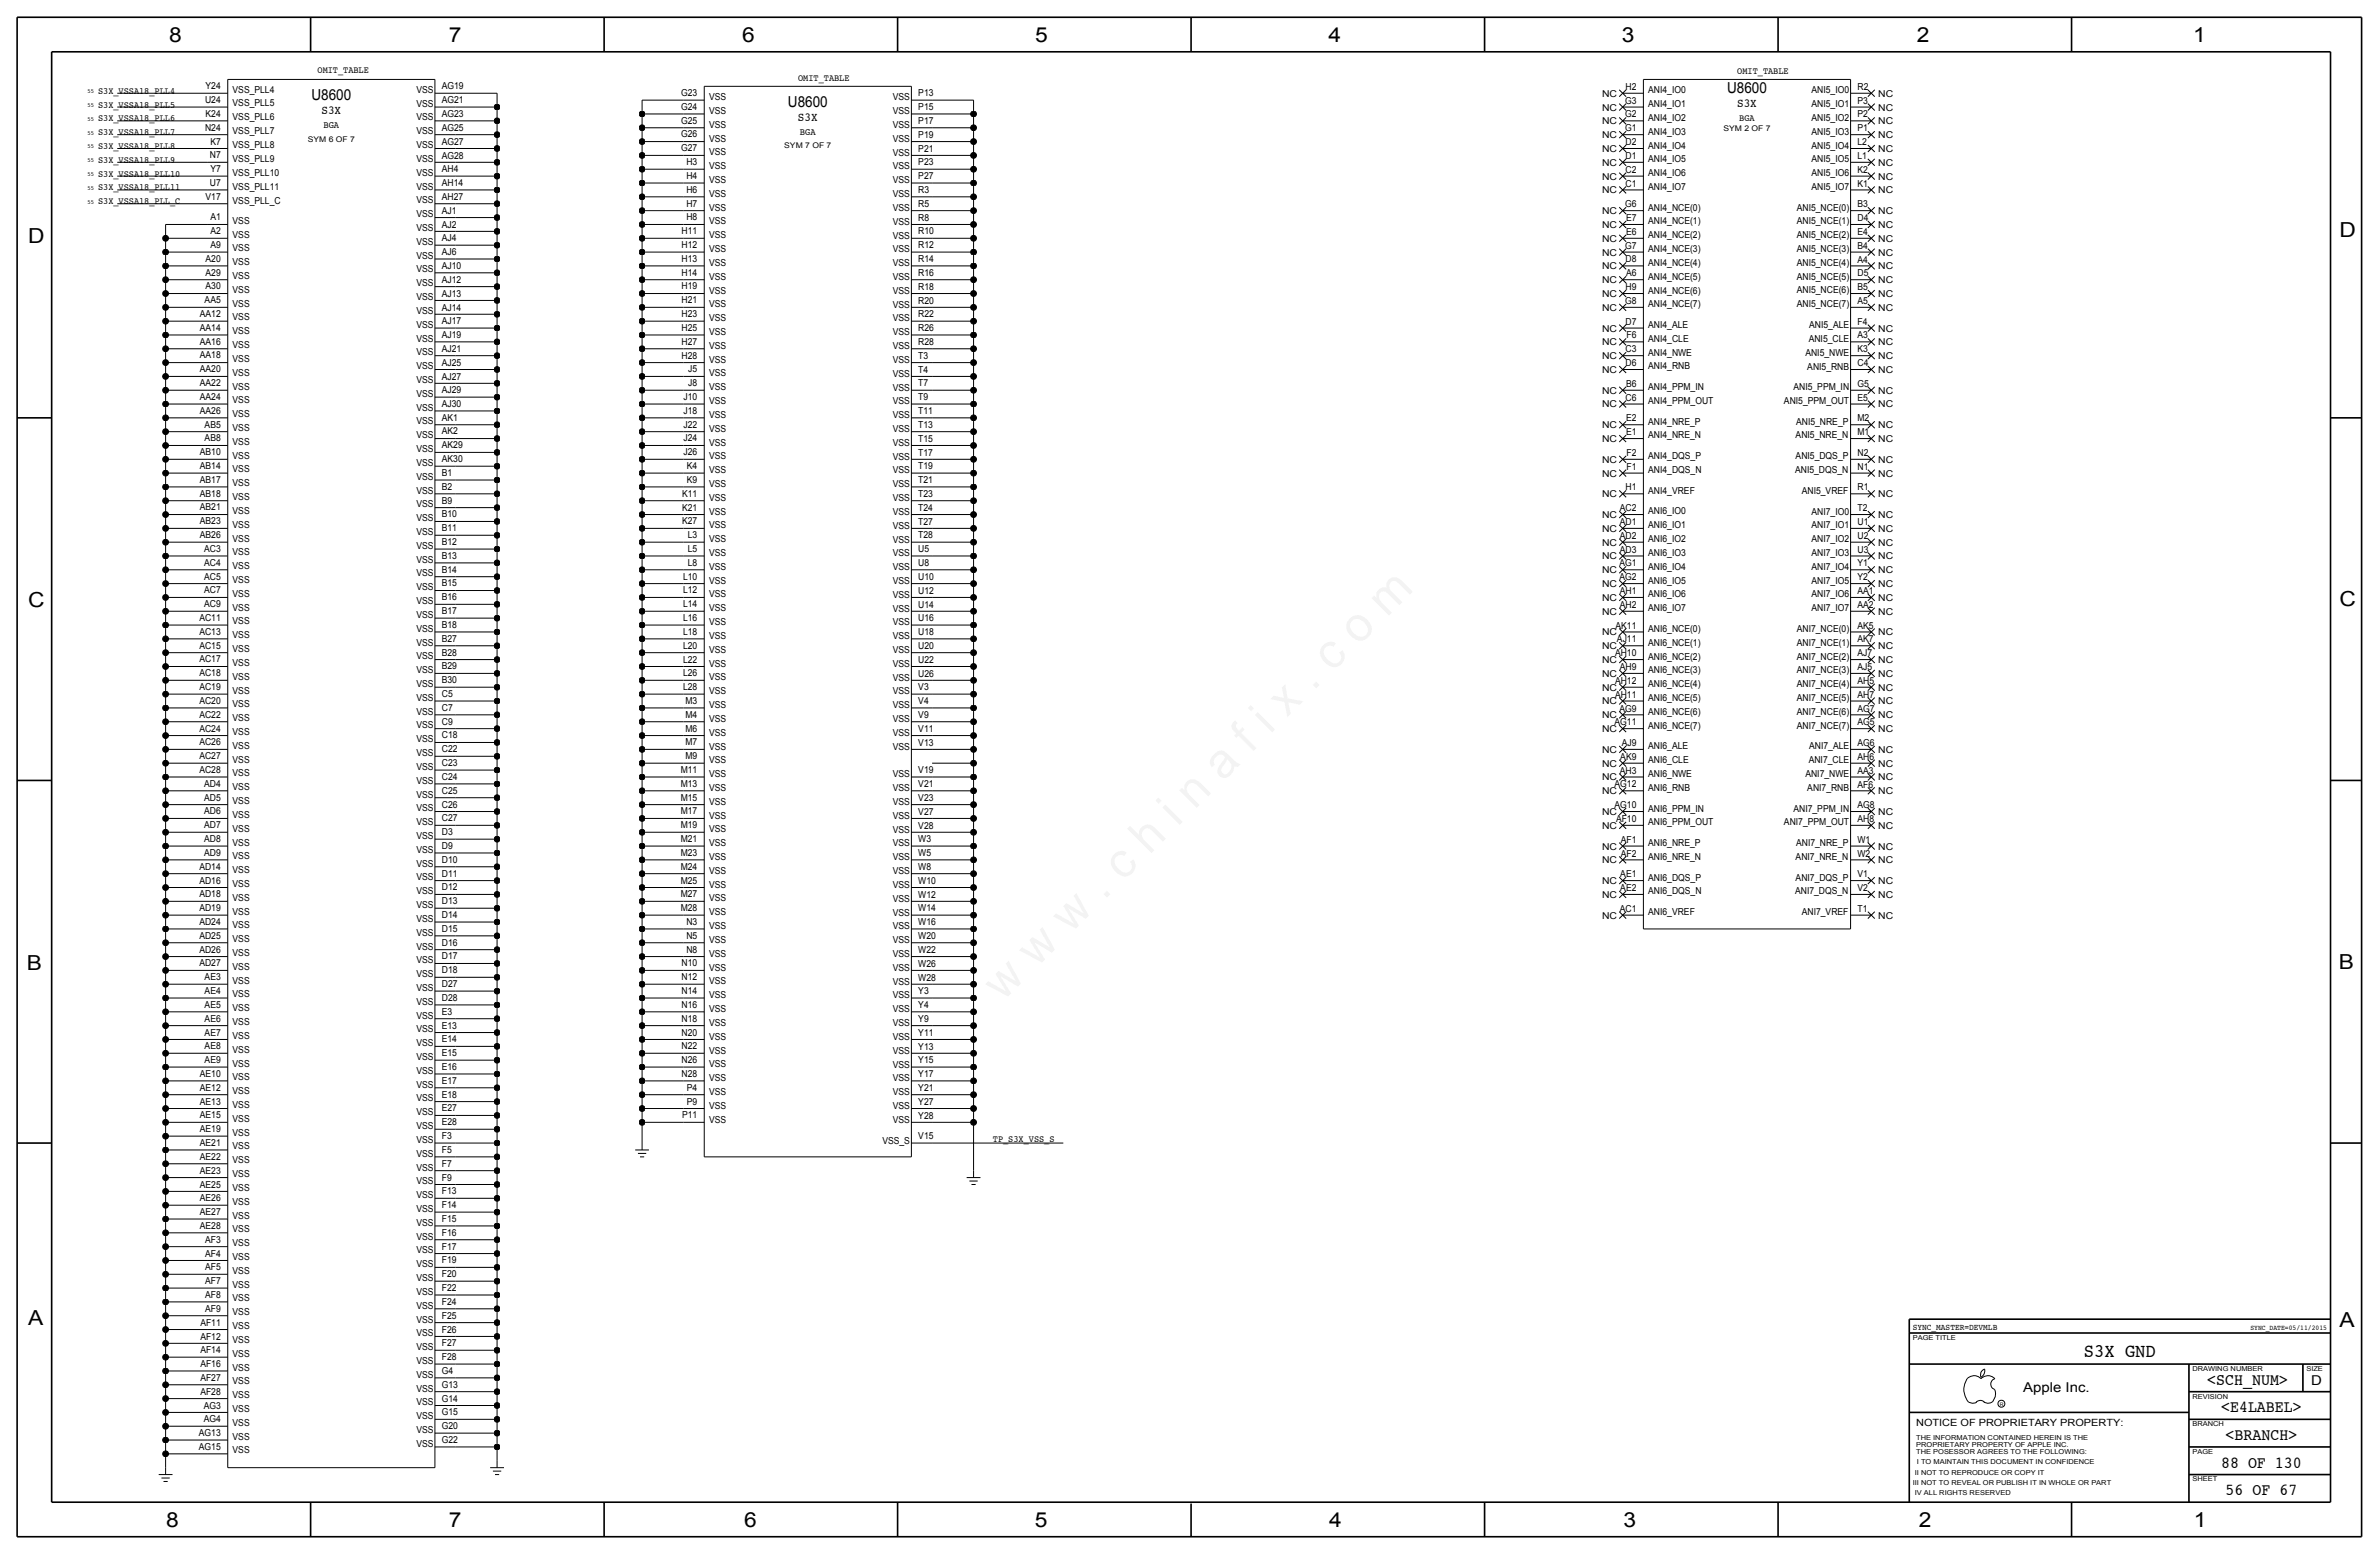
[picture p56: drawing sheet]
<svg xmlns="http://www.w3.org/2000/svg" width="875mm" height="572mm" viewBox="0 0 875 572" stroke-linecap="round" stroke-linejoin="round" font-family="sans-serif">
<defs><g id="words">
<g font-size="7.6">
<text x="62.2" y="15.5">8</text>
<text x="165" y="15.5">7</text>
<text x="273" y="15.5">6</text>
<text x="380.7" y="15.5">5</text>
<text x="488.6" y="15.5">4</text>
<text x="596.6" y="15.5">3</text>
<text x="705.1" y="15.5">2</text>
<text x="806.7" y="15.5">1</text>
<text x="10.4" y="89.4">D</text>
<text x="860.5" y="87.1">D</text>
<text x="10.4" y="223.3">C</text>
<text x="860.5" y="222.8">C</text>
<text x="9.8" y="356.6">B</text>
<text x="860.2" y="356.4">B</text>
<text x="10.4" y="487.4">A</text>
<text x="860.5" y="488.2">A</text>
<text x="61.2" y="561.6">8</text>
<text x="165" y="561.6">7</text>
<text x="273.8" y="561.6">6</text>
<text x="380.7" y="561.6">5</text>
<text x="488.9" y="561.6">4</text>
<text x="597.1" y="561.6">3</text>
<text x="705.8" y="561.6">2</text>
<text x="806.9" y="561.6">1</text>
</g>
<text font-size="7.1" x="766.5" y="499.1">S3X GND</text>
<g font-size="6.2">
<text x="811.9" y="509.3">&lt;SCH_NUM&gt;</text>
<text x="817" y="519.4">&lt;E4LABEL&gt;</text>
<text x="818.6" y="529.6">&lt;BRANCH&gt;</text>
<text x="817" y="539.8">88 OF 130</text>
<text x="818.6" y="549.9">56 OF 67</text>
</g>
<g font-size="5.6">
<text x="635.3" y="34.3">U8600</text>
<text x="114.6" y="36.8">U8600</text>
<text x="289.8" y="39.4">U8600</text>
</g>
<g font-size="5">
<text x="850.1" y="509.3">D</text>
<text x="744.2" y="511.8">Apple Inc.</text>
</g>
<g font-size="4.5">
<text x="118.2" y="41.9">S3X</text>
<text x="638.9" y="39.4">S3X</text>
<text x="293.5" y="44.5">S3X</text>
</g>
<text font-size="3.7" x="704.8" y="524.5">NOTICE OF PROPRIETARY PROPERTY:</text>
<g font-size="3.6">
<text x="119" y="47">BGA</text>
<text x="294.2" y="49.5">BGA</text>
</g>
<g font-size="3.5">
<text x="116.8" y="27">OMIT_TABLE</text>
<text x="293.6" y="29.8">OMIT_TABLE</text>
<text x="639" y="27.3">OMIT_TABLE</text>
<text x="36.1" y="34.5">S3X_VSSA18_PLL4</text>
<text x="75.6" y="32.9">Y24</text>
<text x="85.5" y="34">VSS_PLL4</text>
<text x="153.2" y="34.1">VSS</text>
<text x="162.5" y="32.9">AG19</text>
<text x="250.5" y="35.3">G23</text>
<text x="337.8" y="35.4">P13</text>
<text x="589.3" y="35.6">NC</text>
<text x="597.9" y="33">H2</text>
<text x="606.2" y="34.3">ANI4_IO0</text>
<text x="666.3" y="34.3">ANI5_IO0</text>
<text x="683.2" y="33">R2</text>
<text x="690.8" y="35.6">NC</text>
<text x="36.1" y="39.6">S3X_VSSA18_PLL5</text>
<text x="75.4" y="38">U24</text>
<text x="85.5" y="39.1">VSS_PLL5</text>
<text x="153.2" y="39.2">VSS</text>
<text x="162.5" y="38">AG21</text>
<text x="250.5" y="40.4">G24</text>
<text x="260.8" y="41.9">VSS</text>
<text x="260.8" y="36.8">VSS</text>
<text x="328.4" y="36.9">VSS</text>
<text x="328.4" y="42">VSS</text>
<text x="337.8" y="40.5">P15</text>
<text x="589.3" y="40.6">NC</text>
<text x="597.7" y="38.1">G3</text>
<text x="606.2" y="39.4">ANI4_IO1</text>
<text x="666.3" y="39.4">ANI5_IO1</text>
<text x="683.2" y="38.1">P3</text>
<text x="690.8" y="40.6">NC</text>
<text x="36.1" y="44.7">S3X_VSSA18_PLL6</text>
<text x="75.6" y="43">K24</text>
<text x="85.5" y="44.2">VSS_PLL6</text>
<text x="153.2" y="44.3">VSS</text>
<text x="162.5" y="43.1">AG23</text>
<text x="250.5" y="45.5">G25</text>
<text x="260.8" y="47">VSS</text>
<text x="328.4" y="47.1">VSS</text>
<text x="337.8" y="45.6">P17</text>
<text x="589.3" y="45.7">NC</text>
<text x="597.7" y="43.2">G2</text>
<text x="606.2" y="44.5">ANI4_IO2</text>
<text x="639.7" y="44.5">BGA</text>
<text x="666.3" y="44.5">ANI5_IO2</text>
<text x="683.2" y="43.2">P2</text>
<text x="690.8" y="45.7">NC</text>
<text x="36.1" y="49.7">S3X_VSSA18_PLL7</text>
<text x="75.4" y="48.1">N24</text>
<text x="77.4" y="53.2">K7</text>
<text x="85.5" y="49.3">VSS_PLL7</text>
<text x="153.2" y="49.4">VSS</text>
<text x="162.5" y="48.1">AG25</text>
<text x="162.5" y="53.2">AG27</text>
<text x="250.5" y="50.6">G26</text>
<text x="260.8" y="52.1">VSS</text>
<text x="328.4" y="52.2">VSS</text>
<text x="337.8" y="50.7">P19</text>
<text x="589.3" y="50.8">NC</text>
<text x="597.7" y="48.3">G1</text>
<text x="597.9" y="53.3">D2</text>
<text x="606.2" y="49.5">ANI4_IO3</text>
<text x="666.3" y="49.5">ANI5_IO3</text>
<text x="683.2" y="48.3">P1</text>
<text x="683.2" y="53.4">L2</text>
<text x="690.8" y="50.8">NC</text>
<text x="36.1" y="54.8">S3X_VSSA18_PLL8</text>
<text x="36.1" y="59.9">S3X_VSSA18_PLL9</text>
<text x="77.2" y="58.3">N7</text>
<text x="85.5" y="59.7">VSS_PLL9</text>
<text x="85.5" y="54.6">VSS_PLL8</text>
<text x="153.2" y="59.6">VSS</text>
<text x="153.2" y="54.5">VSS</text>
<text x="162.5" y="58.3">AG28</text>
<text x="250.5" y="55.6">G27</text>
<text x="260.8" y="57.2">VSS</text>
<text x="328.4" y="57.2">VSS</text>
<text x="337.8" y="55.7">P21</text>
<text x="589.3" y="55.9">NC</text>
<text x="597.9" y="58.4">D1</text>
<text x="606.2" y="54.6">ANI4_IO4</text>
<text x="606.2" y="59.7">ANI4_IO5</text>
<text x="666.3" y="54.6">ANI5_IO4</text>
<text x="666.3" y="59.7">ANI5_IO5</text>
<text x="683.2" y="58.4">L1</text>
<text x="690.8" y="55.9">NC</text>
<text x="36.1" y="65">S3X_VSSA18_PLL10</text>
<text x="77.4" y="63.4">Y7</text>
<text x="85.5" y="64.8">VSS_PLL10</text>
<text x="153.2" y="64.6">VSS</text>
<text x="162.5" y="63.4">AH4</text>
<text x="252.5" y="60.7">H3</text>
<text x="252.5" y="65.8">H4</text>
<text x="260.8" y="62.2">VSS</text>
<text x="328.4" y="62.3">VSS</text>
<text x="337.8" y="60.8">P23</text>
<text x="337.8" y="65.9">P27</text>
<text x="589.3" y="61">NC</text>
<text x="597.9" y="63.5">C2</text>
<text x="606.2" y="64.8">ANI4_IO6</text>
<text x="666.3" y="64.8">ANI5_IO6</text>
<text x="683.2" y="63.5">K2</text>
<text x="690.8" y="61">NC</text>
<text x="36.1" y="70.1">S3X_VSSA18_PLL11</text>
<text x="77.2" y="68.4">U7</text>
<text x="85.5" y="69.8">VSS_PLL11</text>
<text x="153.2" y="69.7">VSS</text>
<text x="162.5" y="68.5">AH14</text>
<text x="252.5" y="70.9">H6</text>
<text x="260.8" y="67.3">VSS</text>
<text x="328.4" y="67.4">VSS</text>
<text x="337.8" y="71">R3</text>
<text x="589.3" y="71.1">NC</text>
<text x="589.3" y="66">NC</text>
<text x="597.9" y="68.6">C1</text>
<text x="606.2" y="69.9">ANI4_IO7</text>
<text x="666.3" y="69.8">ANI5_IO7</text>
<text x="683.2" y="68.6">K1</text>
<text x="690.8" y="71.1">NC</text>
<text x="690.8" y="66">NC</text>
<text x="36.1" y="75.1">S3X_VSSA18_PLL_C</text>
<text x="75.6" y="73.5">V17</text>
<text x="85.5" y="74.9">VSS_PLL_C</text>
<text x="153.2" y="74.8">VSS</text>
<text x="162.5" y="73.5">AH27</text>
<text x="252.5" y="76">H7</text>
<text x="260.8" y="72.4">VSS</text>
<text x="260.8" y="77.5">VSS</text>
<text x="328.4" y="72.5">VSS</text>
<text x="328.4" y="77.6">VSS</text>
<text x="337.8" y="76.1">R5</text>
<text x="597.7" y="76.2">G6</text>
<text x="606.2" y="77.4">ANI4_NCE(0)</text>
<text x="660.9" y="77.4">ANI5_NCE(0)</text>
<text x="683.2" y="76.2">B3</text>
<text x="77.4" y="81">A1</text>
<text x="85.5" y="82.3">VSS</text>
<text x="153.2" y="79.9">VSS</text>
<text x="162.5" y="78.6">AJ1</text>
<text x="162.5" y="83.7">AJ2</text>
<text x="252.5" y="81">H8</text>
<text x="260.8" y="82.6">VSS</text>
<text x="328.4" y="82.6">VSS</text>
<text x="337.8" y="81.1">R8</text>
<text x="589.3" y="83.8">NC</text>
<text x="589.3" y="78.7">NC</text>
<text x="598.1" y="81.3">E7</text>
<text x="606.2" y="82.6">ANI4_NCE(1)</text>
<text x="660.9" y="82.5">ANI5_NCE(1)</text>
<text x="683.2" y="81.3">D4</text>
<text x="690.8" y="83.8">NC</text>
<text x="690.8" y="78.7">NC</text>
<text x="77.4" y="86.1">A2</text>
<text x="85.5" y="87.4">VSS</text>
<text x="153.2" y="85">VSS</text>
<text x="162.5" y="88.8">AJ4</text>
<text x="250.7" y="86.1">H11</text>
<text x="260.8" y="87.6">VSS</text>
<text x="328.4" y="87.7">VSS</text>
<text x="337.8" y="86.2">R10</text>
<text x="589.3" y="88.9">NC</text>
<text x="598.1" y="86.4">E6</text>
<text x="606.2" y="87.6">ANI4_NCE(2)</text>
<text x="660.9" y="87.6">ANI5_NCE(2)</text>
<text x="683.2" y="86.4">E4</text>
<text x="690.8" y="88.9">NC</text>
<text x="77.4" y="91.2">A9</text>
<text x="85.5" y="92.4">VSS</text>
<text x="153.2" y="95.1">VSS</text>
<text x="153.2" y="90">VSS</text>
<text x="162.5" y="93.9">AJ6</text>
<text x="250.7" y="91.2">H12</text>
<text x="260.8" y="92.7">VSS</text>
<text x="328.4" y="92.8">VSS</text>
<text x="337.8" y="91.3">R12</text>
<text x="589.3" y="94">NC</text>
<text x="597.7" y="91.5">G7</text>
<text x="606.2" y="92.7">ANI4_NCE(3)</text>
<text x="660.9" y="92.7">ANI5_NCE(3)</text>
<text x="683.2" y="91.5">B4</text>
<text x="690.8" y="94">NC</text>
<text x="75.6" y="96.3">A20</text>
<text x="75.6" y="101.4">A29</text>
<text x="85.5" y="97.5">VSS</text>
<text x="153.2" y="100.2">VSS</text>
<text x="162.5" y="98.9">AJ10</text>
<text x="250.7" y="96.3">H13</text>
<text x="250.7" y="101.4">H14</text>
<text x="260.8" y="97.8">VSS</text>
<text x="328.4" y="97.9">VSS</text>
<text x="337.8" y="96.4">R14</text>
<text x="337.8" y="101.5">R16</text>
<text x="589.3" y="99.1">NC</text>
<text x="597.9" y="96.5">D8</text>
<text x="598.1" y="101.6">A6</text>
<text x="606.2" y="97.8">ANI4_NCE(4)</text>
<text x="660.9" y="97.8">ANI5_NCE(4)</text>
<text x="683.2" y="96.5">A4</text>
<text x="683.2" y="101.6">D5</text>
<text x="690.8" y="99.1">NC</text>
<text x="75.6" y="106.4">A30</text>
<text x="85.5" y="107.7">VSS</text>
<text x="85.5" y="102.6">VSS</text>
<text x="153.2" y="105.3">VSS</text>
<text x="162.5" y="104">AJ12</text>
<text x="250.7" y="106.4">H19</text>
<text x="260.8" y="102.9">VSS</text>
<text x="260.8" y="108">VSS</text>
<text x="328.4" y="103">VSS</text>
<text x="337.8" y="106.5">R18</text>
<text x="589.3" y="104.1">NC</text>
<text x="597.9" y="106.7">H9</text>
<text x="606.2" y="108">ANI4_NCE(6)</text>
<text x="606.2" y="102.8">ANI4_NCE(5)</text>
<text x="660.9" y="107.9">ANI5_NCE(6)</text>
<text x="660.9" y="102.8">ANI5_NCE(5)</text>
<text x="683.2" y="106.7">B5</text>
<text x="690.8" y="104.1">NC</text>
<text x="75.3" y="111.5">AA5</text>
<text x="85.5" y="112.8">VSS</text>
<text x="153.2" y="110.4">VSS</text>
<text x="162.5" y="109.1">AJ13</text>
<text x="250.7" y="111.5">H21</text>
<text x="260.8" y="113">VSS</text>
<text x="328.4" y="108.1">VSS</text>
<text x="328.4" y="113.1">VSS</text>
<text x="337.8" y="111.6">R20</text>
<text x="589.3" y="109.2">NC</text>
<text x="597.7" y="111.8">G8</text>
<text x="606.2" y="113">ANI4_NCE(7)</text>
<text x="660.9" y="113">ANI5_NCE(7)</text>
<text x="683.2" y="111.8">A5</text>
<text x="690.8" y="109.2">NC</text>
<text x="73.5" y="116.6">AA12</text>
<text x="85.5" y="117.9">VSS</text>
<text x="153.2" y="115.5">VSS</text>
<text x="162.5" y="114.2">AJ14</text>
<text x="162.5" y="119.3">AJ17</text>
<text x="250.7" y="116.6">H23</text>
<text x="260.8" y="118.1">VSS</text>
<text x="328.4" y="118.2">VSS</text>
<text x="337.8" y="116.7">R22</text>
<text x="589.3" y="114.3">NC</text>
<text x="597.9" y="119.4">D7</text>
<text x="683.2" y="119.4">F4</text>
<text x="690.8" y="114.3">NC</text>
<text x="73.5" y="121.7">AA14</text>
<text x="85.5" y="122.9">VSS</text>
<text x="153.2" y="125.6">VSS</text>
<text x="153.2" y="120.5">VSS</text>
<text x="162.5" y="124.4">AJ19</text>
<text x="250.7" y="121.7">H25</text>
<text x="260.8" y="123.2">VSS</text>
<text x="328.4" y="123.3">VSS</text>
<text x="337.8" y="121.8">R26</text>
<text x="589.3" y="121.9">NC</text>
<text x="598.3" y="124.5">F6</text>
<text x="606.2" y="125.7">ANI4_CLE</text>
<text x="606.2" y="120.6">ANI4_ALE</text>
<text x="665.3" y="125.7">ANI5_CLE</text>
<text x="665.4" y="120.7">ANI5_ALE</text>
<text x="683.2" y="124.5">A3</text>
<text x="690.8" y="121.9">NC</text>
<text x="73.5" y="126.8">AA16</text>
<text x="73.5" y="131.8">AA18</text>
<text x="85.5" y="128">VSS</text>
<text x="153.2" y="130.7">VSS</text>
<text x="162.5" y="129.4">AJ21</text>
<text x="250.7" y="126.8">H27</text>
<text x="250.7" y="131.9">H28</text>
<text x="260.8" y="128.3">VSS</text>
<text x="328.4" y="128.4">VSS</text>
<text x="337.8" y="126.9">R28</text>
<text x="337.8" y="132">T3</text>
<text x="589.3" y="127">NC</text>
<text x="597.9" y="129.6">C3</text>
<text x="606.2" y="130.8">ANI4_NWE</text>
<text x="664.1" y="130.8">ANI5_NWE</text>
<text x="683.2" y="129.6">K3</text>
<text x="690.8" y="127">NC</text>
<text x="73.5" y="136.9">AA20</text>
<text x="85.5" y="133.1">VSS</text>
<text x="153.2" y="135.8">VSS</text>
<text x="162.5" y="134.5">AJ25</text>
<text x="253.2" y="136.9">J5</text>
<text x="260.8" y="133.4">VSS</text>
<text x="328.4" y="133.5">VSS</text>
<text x="337.8" y="137">T4</text>
<text x="589.3" y="137.2">NC</text>
<text x="589.3" y="132.1">NC</text>
<text x="597.9" y="134.6">D6</text>
<text x="606.2" y="135.9">ANI4_RNB</text>
<text x="664.8" y="135.9">ANI5_RNB</text>
<text x="683.2" y="134.6">C4</text>
<text x="690.8" y="137.2">NC</text>
<text x="690.8" y="132.1">NC</text>
<text x="73.5" y="142">AA22</text>
<text x="85.5" y="143.3">VSS</text>
<text x="85.5" y="138.2">VSS</text>
<text x="153.2" y="140.9">VSS</text>
<text x="162.5" y="139.6">AJ27</text>
<text x="253.2" y="142">J8</text>
<text x="260.8" y="138.4">VSS</text>
<text x="260.8" y="143.5">VSS</text>
<text x="328.4" y="138.5">VSS</text>
<text x="328.4" y="143.6">VSS</text>
<text x="337.8" y="142.1">T7</text>
<text x="598.1" y="142.3">B6</text>
<text x="606.2" y="143.5">ANI4_PPM_IN</text>
<text x="659.7" y="143.5">ANI5_PPM_IN</text>
<text x="683.2" y="142.3">G5</text>
<text x="73.5" y="147.1">AA24</text>
<text x="85.5" y="148.3">VSS</text>
<text x="153.2" y="145.9">VSS</text>
<text x="162.5" y="144.5">AJ29</text>
<text x="162.5" y="149.6">AJ30</text>
<text x="251.4" y="147.1">J10</text>
<text x="260.8" y="148.6">VSS</text>
<text x="328.4" y="148.7">VSS</text>
<text x="337.8" y="147.2">T9</text>
<text x="589.3" y="149.9">NC</text>
<text x="589.3" y="144.8">NC</text>
<text x="597.9" y="147.3">C6</text>
<text x="606.2" y="148.6">ANI4_PPM_OUT</text>
<text x="656.2" y="148.6">ANI5_PPM_OUT</text>
<text x="683.2" y="147.3">E5</text>
<text x="690.8" y="149.9">NC</text>
<text x="690.8" y="144.8">NC</text>
<text x="73.5" y="152.2">AA26</text>
<text x="85.5" y="153.4">VSS</text>
<text x="153.2" y="151">VSS</text>
<text x="162.5" y="154.7">AK1</text>
<text x="251.4" y="152.2">J18</text>
<text x="260.8" y="153.7">VSS</text>
<text x="328.4" y="153.8">VSS</text>
<text x="337.8" y="152.3">T11</text>
<text x="598.1" y="155">E2</text>
<text x="683.2" y="155">M2</text>
<text x="75.3" y="157.2">AB5</text>
<text x="85.5" y="158.5">VSS</text>
<text x="153.2" y="161.2">VSS</text>
<text x="153.2" y="156.1">VSS</text>
<text x="162.5" y="159.8">AK2</text>
<text x="251.4" y="157.3">J22</text>
<text x="260.8" y="158.8">VSS</text>
<text x="328.4" y="158.9">VSS</text>
<text x="337.8" y="157.4">T13</text>
<text x="589.3" y="157.5">NC</text>
<text x="598.1" y="160">E1</text>
<text x="606.2" y="156.2">ANI4_NRE_P</text>
<text x="606.2" y="161.3">ANI4_NRE_N</text>
<text x="660.5" y="161.3">ANI5_NRE_N</text>
<text x="660.6" y="156.2">ANI5_NRE_P</text>
<text x="683.2" y="160">M1</text>
<text x="690.8" y="157.5">NC</text>
<text x="73.5" y="167.4">AB10</text>
<text x="75.3" y="162.3">AB8</text>
<text x="85.5" y="163.6">VSS</text>
<text x="153.2" y="166.3">VSS</text>
<text x="162.5" y="164.9">AK29</text>
<text x="251.4" y="162.3">J24</text>
<text x="251.4" y="167.4">J26</text>
<text x="260.8" y="163.9">VSS</text>
<text x="328.4" y="163.9">VSS</text>
<text x="337.8" y="162.4">T15</text>
<text x="337.8" y="167.5">T17</text>
<text x="589.3" y="162.6">NC</text>
<text x="598.3" y="167.6">F2</text>
<text x="683.2" y="167.7">N2</text>
<text x="690.8" y="162.6">NC</text>
<text x="73.5" y="172.5">AB14</text>
<text x="85.5" y="173.7">VSS</text>
<text x="85.5" y="168.7">VSS</text>
<text x="153.2" y="171.3">VSS</text>
<text x="162.5" y="169.9">AK30</text>
<text x="252.6" y="172.5">K4</text>
<text x="260.8" y="168.9">VSS</text>
<text x="328.4" y="169">VSS</text>
<text x="337.8" y="172.6">T19</text>
<text x="589.3" y="170.2">NC</text>
<text x="598.3" y="172.7">F1</text>
<text x="606.2" y="174">ANI4_DQS_N</text>
<text x="606.2" y="168.9">ANI4_DQS_P</text>
<text x="660.3" y="174">ANI5_DQS_N</text>
<text x="660.5" y="168.9">ANI5_DQS_P</text>
<text x="683.2" y="172.7">N1</text>
<text x="690.8" y="170.2">NC</text>
<text x="73.5" y="177.6">AB17</text>
<text x="85.5" y="178.8">VSS</text>
<text x="153.2" y="176.4">VSS</text>
<text x="162.5" y="175">B1</text>
<text x="252.6" y="177.6">K9</text>
<text x="260.8" y="174">VSS</text>
<text x="260.8" y="179.1">VSS</text>
<text x="328.4" y="174.1">VSS</text>
<text x="328.4" y="179.2">VSS</text>
<text x="337.8" y="177.7">T21</text>
<text x="589.3" y="175.3">NC</text>
<text x="690.8" y="175.3">NC</text>
<text x="73.5" y="182.7">AB18</text>
<text x="85.5" y="183.9">VSS</text>
<text x="153.2" y="181.5">VSS</text>
<text x="162.5" y="180.1">B2</text>
<text x="162.5" y="185.2">B9</text>
<text x="250.9" y="182.7">K11</text>
<text x="260.8" y="184.2">VSS</text>
<text x="328.4" y="184.3">VSS</text>
<text x="337.8" y="182.8">T23</text>
<text x="589.3" y="182.9">NC</text>
<text x="597.9" y="180.4">H1</text>
<text x="606.2" y="181.6">ANI4_VREF</text>
<text x="662.7" y="181.6">ANI5_VREF</text>
<text x="683.2" y="180.4">R1</text>
<text x="690.8" y="182.9">NC</text>
<text x="73.5" y="187.7">AB21</text>
<text x="85.5" y="189">VSS</text>
<text x="153.2" y="191.7">VSS</text>
<text x="153.2" y="186.6">VSS</text>
<text x="162.5" y="190.3">B10</text>
<text x="250.9" y="187.7">K21</text>
<text x="260.8" y="189.3">VSS</text>
<text x="328.4" y="189.4">VSS</text>
<text x="337.8" y="187.8">T24</text>
<text x="589.3" y="190.5">NC</text>
<text x="595.8" y="188">AC2</text>
<text x="606.2" y="189.2">ANI6_IO0</text>
<text x="666.3" y="189.2">ANI7_IO0</text>
<text x="683.2" y="188">T2</text>
<text x="690.8" y="190.5">NC</text>
<text x="73.5" y="192.8">AB23</text>
<text x="73.5" y="197.9">AB26</text>
<text x="85.5" y="194.1">VSS</text>
<text x="153.2" y="196.8">VSS</text>
<text x="162.5" y="195.3">B11</text>
<text x="250.9" y="192.8">K27</text>
<text x="253" y="197.9">L3</text>
<text x="260.8" y="194.3">VSS</text>
<text x="328.4" y="194.4">VSS</text>
<text x="337.8" y="192.9">T27</text>
<text x="589.3" y="195.6">NC</text>
<text x="595.8" y="193.1">AD1</text>
<text x="606.2" y="194.3">ANI6_IO1</text>
<text x="666.3" y="194.3">ANI7_IO1</text>
<text x="683.2" y="193.1">U1</text>
<text x="690.8" y="195.6">NC</text>
<text x="75.1" y="203">AC3</text>
<text x="85.5" y="199.2">VSS</text>
<text x="153.2" y="201.8">VSS</text>
<text x="162.5" y="200.4">B12</text>
<text x="253" y="203">L5</text>
<text x="260.8" y="199.4">VSS</text>
<text x="328.4" y="199.5">VSS</text>
<text x="337.8" y="198">T28</text>
<text x="337.8" y="203.1">U5</text>
<text x="589.3" y="200.7">NC</text>
<text x="595.8" y="198.1">AD2</text>
<text x="595.8" y="203.2">AD3</text>
<text x="606.2" y="199.4">ANI6_IO2</text>
<text x="666.3" y="199.4">ANI7_IO2</text>
<text x="683.2" y="198.2">U2</text>
<text x="683.2" y="203.2">U3</text>
<text x="690.8" y="200.7">NC</text>
<text x="75.1" y="208.1">AC4</text>
<text x="85.5" y="209.3">VSS</text>
<text x="85.5" y="204.2">VSS</text>
<text x="153.2" y="206.9">VSS</text>
<text x="162.5" y="205.5">B13</text>
<text x="253" y="208.1">L8</text>
<text x="260.8" y="204.5">VSS</text>
<text x="260.8" y="209.6">VSS</text>
<text x="328.4" y="209.6">VSS</text>
<text x="328.4" y="204.6">VSS</text>
<text x="337.8" y="208.2">U8</text>
<text x="589.3" y="205.7">NC</text>
<text x="595.6" y="208.3">AG1</text>
<text x="606.2" y="209.5">ANI6_IO4</text>
<text x="606.2" y="204.5">ANI6_IO3</text>
<text x="666.3" y="209.5">ANI7_IO4</text>
<text x="666.3" y="204.5">ANI7_IO3</text>
<text x="683.2" y="208.3">Y1</text>
<text x="690.8" y="205.7">NC</text>
<text x="75.1" y="213.1">AC5</text>
<text x="85.5" y="214.4">VSS</text>
<text x="153.2" y="212">VSS</text>
<text x="162.5" y="210.6">B14</text>
<text x="162.5" y="215.7">B15</text>
<text x="251.2" y="213.2">L10</text>
<text x="260.8" y="214.7">VSS</text>
<text x="328.4" y="214.8">VSS</text>
<text x="337.8" y="213.3">U10</text>
<text x="589.3" y="215.9">NC</text>
<text x="589.3" y="210.8">NC</text>
<text x="595.6" y="213.4">AG2</text>
<text x="606.2" y="214.6">ANI6_IO5</text>
<text x="666.3" y="214.6">ANI7_IO5</text>
<text x="683.2" y="213.4">Y2</text>
<text x="690.8" y="215.9">NC</text>
<text x="690.8" y="210.8">NC</text>
<text x="75.1" y="218.2">AC7</text>
<text x="85.5" y="219.5">VSS</text>
<text x="153.2" y="217.1">VSS</text>
<text x="162.5" y="220.7">B16</text>
<text x="251.2" y="218.2">L12</text>
<text x="260.8" y="219.7">VSS</text>
<text x="328.4" y="219.8">VSS</text>
<text x="337.8" y="218.3">U12</text>
<text x="589.3" y="221">NC</text>
<text x="595.8" y="218.5">AH1</text>
<text x="606.2" y="219.7">ANI6_IO6</text>
<text x="666.3" y="219.7">ANI7_IO6</text>
<text x="683.2" y="218.5">AA1</text>
<text x="690.8" y="221">NC</text>
<text x="75.1" y="223.3">AC9</text>
<text x="85.5" y="224.6">VSS</text>
<text x="153.2" y="227.2">VSS</text>
<text x="153.2" y="222.2">VSS</text>
<text x="162.5" y="225.8">B17</text>
<text x="251.2" y="223.3">L14</text>
<text x="260.8" y="224.8">VSS</text>
<text x="328.4" y="224.9">VSS</text>
<text x="337.8" y="223.4">U14</text>
<text x="589.3" y="226.1">NC</text>
<text x="595.8" y="223.6">AH2</text>
<text x="606.2" y="224.8">ANI6_IO7</text>
<text x="666.3" y="224.8">ANI7_IO7</text>
<text x="683.2" y="223.6">AA2</text>
<text x="690.8" y="226.1">NC</text>
<text x="73.3" y="228.4">AC11</text>
<text x="73.3" y="233.5">AC13</text>
<text x="85.5" y="229.6">VSS</text>
<text x="153.2" y="232.3">VSS</text>
<text x="162.5" y="230.9">B18</text>
<text x="251.2" y="228.4">L16</text>
<text x="251.2" y="233.5">L18</text>
<text x="260.8" y="229.9">VSS</text>
<text x="328.4" y="230">VSS</text>
<text x="337.8" y="228.5">U16</text>
<text x="337.8" y="233.6">U18</text>
<text x="589.3" y="233.7">NC</text>
<text x="594.2" y="231.2">AK11</text>
<text x="606.2" y="232.4">ANI6_NCE(0)</text>
<text x="660.9" y="232.4">ANI7_NCE(0)</text>
<text x="683.2" y="231.2">AK5</text>
<text x="690.8" y="233.7">NC</text>
<text x="73.3" y="238.5">AC15</text>
<text x="85.5" y="239.8">VSS</text>
<text x="85.5" y="234.7">VSS</text>
<text x="153.2" y="237.4">VSS</text>
<text x="162.5" y="236">B27</text>
<text x="251.2" y="238.6">L20</text>
<text x="260.8" y="235">VSS</text>
<text x="328.4" y="235.1">VSS</text>
<text x="337.8" y="238.7">U20</text>
<text x="589.3" y="238.8">NC</text>
<text x="594.7" y="236.3">AJ11</text>
<text x="606.2" y="237.5">ANI6_NCE(1)</text>
<text x="660.9" y="237.5">ANI7_NCE(1)</text>
<text x="683.2" y="236.3">AK7</text>
<text x="690.8" y="238.8">NC</text>
<text x="73.3" y="243.6">AC17</text>
<text x="85.5" y="244.9">VSS</text>
<text x="153.2" y="242.5">VSS</text>
<text x="162.5" y="241.1">B28</text>
<text x="251.2" y="243.6">L22</text>
<text x="260.8" y="240.1">VSS</text>
<text x="260.8" y="245.2">VSS</text>
<text x="328.4" y="240.2">VSS</text>
<text x="328.4" y="245.2">VSS</text>
<text x="337.8" y="243.7">U22</text>
<text x="589.3" y="243.8">NC</text>
<text x="594" y="241.3">AH10</text>
<text x="606.2" y="242.6">ANI6_NCE(2)</text>
<text x="660.9" y="242.6">ANI7_NCE(2)</text>
<text x="683.2" y="241.4">AJ7</text>
<text x="690.8" y="243.8">NC</text>
<text x="73.3" y="248.7">AC18</text>
<text x="85.5" y="250">VSS</text>
<text x="153.2" y="247.6">VSS</text>
<text x="162.5" y="246.2">B29</text>
<text x="162.5" y="251.2">B30</text>
<text x="251.2" y="248.7">L26</text>
<text x="260.8" y="250.2">VSS</text>
<text x="328.4" y="250.3">VSS</text>
<text x="337.8" y="248.8">U26</text>
<text x="589.3" y="248.9">NC</text>
<text x="594" y="251.5">AH12</text>
<text x="595.8" y="246.4">AH9</text>
<text x="606.2" y="247.6">ANI6_NCE(3)</text>
<text x="660.9" y="247.7">ANI7_NCE(3)</text>
<text x="683.2" y="246.4">AJ5</text>
<text x="683.2" y="251.5">AH5</text>
<text x="690.8" y="248.9">NC</text>
<text x="73.3" y="253.8">AC19</text>
<text x="85.5" y="255">VSS</text>
<text x="153.2" y="257.7">VSS</text>
<text x="153.2" y="252.6">VSS</text>
<text x="162.5" y="256.3">C5</text>
<text x="251.2" y="253.8">L28</text>
<text x="260.8" y="255.3">VSS</text>
<text x="328.4" y="255.4">VSS</text>
<text x="337.8" y="253.9">V3</text>
<text x="589.3" y="254">NC</text>
<text x="594" y="256.6">AH11</text>
<text x="606.2" y="257.8">ANI6_NCE(5)</text>
<text x="606.2" y="252.7">ANI6_NCE(4)</text>
<text x="660.9" y="257.8">ANI7_NCE(5)</text>
<text x="660.9" y="252.7">ANI7_NCE(4)</text>
<text x="683.2" y="256.6">AH7</text>
<text x="690.8" y="254">NC</text>
<text x="73.3" y="258.9">AC20</text>
<text x="73.3" y="264">AC22</text>
<text x="85.5" y="260.1">VSS</text>
<text x="153.2" y="262.8">VSS</text>
<text x="162.5" y="261.4">C7</text>
<text x="252.1" y="258.9">M3</text>
<text x="252.1" y="264">M4</text>
<text x="260.8" y="260.4">VSS</text>
<text x="328.4" y="260.5">VSS</text>
<text x="337.8" y="259">V4</text>
<text x="589.3" y="259.1">NC</text>
<text x="595.6" y="261.7">AG9</text>
<text x="606.2" y="262.9">ANI6_NCE(6)</text>
<text x="660.9" y="262.9">ANI7_NCE(6)</text>
<text x="683.2" y="261.7">AG7</text>
<text x="690.8" y="259.1">NC</text>
<text x="73.3" y="269">AC24</text>
<text x="85.5" y="265.2">VSS</text>
<text x="153.2" y="267.9">VSS</text>
<text x="162.5" y="266.5">C9</text>
<text x="252.1" y="269">M6</text>
<text x="260.8" y="265.5">VSS</text>
<text x="328.4" y="265.6">VSS</text>
<text x="337.8" y="264.1">V9</text>
<text x="337.8" y="269.2">V11</text>
<text x="589.3" y="269.2">NC</text>
<text x="589.3" y="264.2">NC</text>
<text x="593.9" y="266.7">AG11</text>
<text x="606.2" y="268">ANI6_NCE(7)</text>
<text x="660.9" y="268">ANI7_NCE(7)</text>
<text x="683.2" y="266.8">AG5</text>
<text x="690.8" y="269.2">NC</text>
<text x="690.8" y="264.2">NC</text>
<text x="73.3" y="274.1">AC26</text>
<text x="85.5" y="275.4">VSS</text>
<text x="85.5" y="270.3">VSS</text>
<text x="153.2" y="273">VSS</text>
<text x="162.5" y="271.6">C18</text>
<text x="252.1" y="274.1">M7</text>
<text x="260.8" y="270.6">VSS</text>
<text x="260.8" y="275.6">VSS</text>
<text x="328.4" y="270.7">VSS</text>
<text x="328.4" y="275.7">VSS</text>
<text x="337.8" y="274.2">V13</text>
<text x="596.5" y="274.3">AJ9</text>
<text x="606.2" y="275.6">ANI6_ALE</text>
<text x="665.4" y="275.6">ANI7_ALE</text>
<text x="683.2" y="274.4">AG6</text>
<text x="73.3" y="279.2">AC27</text>
<text x="85.5" y="280.5">VSS</text>
<text x="153.2" y="278.1">VSS</text>
<text x="162.5" y="276.6">C22</text>
<text x="162.5" y="281.7">C23</text>
<text x="252.1" y="279.2">M9</text>
<text x="260.8" y="280.7">VSS</text>
<text x="589.3" y="281.9">NC</text>
<text x="589.3" y="276.9">NC</text>
<text x="596" y="279.4">AK9</text>
<text x="606.2" y="280.7">ANI6_CLE</text>
<text x="665.3" y="280.7">ANI7_CLE</text>
<text x="683.2" y="279.4">AH6</text>
<text x="690.8" y="281.9">NC</text>
<text x="690.8" y="276.9">NC</text>
<text x="73.3" y="284.3">AC28</text>
<text x="85.5" y="285.5">VSS</text>
<text x="153.2" y="283.1">VSS</text>
<text x="162.5" y="286.8">C24</text>
<text x="250.4" y="284.3">M11</text>
<text x="260.8" y="285.8">VSS</text>
<text x="328.4" y="285.9">VSS</text>
<text x="337.8" y="284.4">V19</text>
<text x="589.3" y="287">NC</text>
<text x="595.8" y="284.5">AH3</text>
<text x="606.2" y="285.8">ANI6_NWE</text>
<text x="664.1" y="285.8">ANI7_NWE</text>
<text x="683.2" y="284.5">AA3</text>
<text x="690.8" y="287">NC</text>
<text x="75.1" y="289.4">AD4</text>
<text x="85.5" y="290.6">VSS</text>
<text x="153.2" y="293.3">VSS</text>
<text x="153.2" y="288.2">VSS</text>
<text x="162.5" y="291.9">C25</text>
<text x="250.4" y="289.4">M13</text>
<text x="260.8" y="290.9">VSS</text>
<text x="328.4" y="291">VSS</text>
<text x="337.8" y="289.5">V21</text>
<text x="589.3" y="292.1">NC</text>
<text x="593.9" y="289.6">AG12</text>
<text x="606.2" y="290.8">ANI6_RNB</text>
<text x="664.8" y="290.8">ANI7_RNB</text>
<text x="683.2" y="289.6">AF6</text>
<text x="690.8" y="292.1">NC</text>
<text x="75.1" y="294.4">AD5</text>
<text x="75.1" y="299.5">AD6</text>
<text x="85.5" y="295.7">VSS</text>
<text x="153.2" y="298.4">VSS</text>
<text x="162.5" y="297">C26</text>
<text x="250.4" y="294.5">M15</text>
<text x="250.4" y="299.5">M17</text>
<text x="260.8" y="296">VSS</text>
<text x="328.4" y="296.1">VSS</text>
<text x="337.8" y="294.6">V23</text>
<text x="337.8" y="299.6">V27</text>
<text x="589.3" y="299.7">NC</text>
<text x="593.9" y="297.2">AG10</text>
<text x="606.2" y="298.4">ANI6_PPM_IN</text>
<text x="659.7" y="298.5">ANI7_PPM_IN</text>
<text x="683.2" y="297.2">AG8</text>
<text x="690.8" y="299.7">NC</text>
<text x="75.1" y="304.6">AD7</text>
<text x="85.5" y="305.9">VSS</text>
<text x="85.5" y="300.8">VSS</text>
<text x="153.2" y="303.5">VSS</text>
<text x="162.5" y="302">C27</text>
<text x="250.4" y="304.6">M19</text>
<text x="260.8" y="301">VSS</text>
<text x="328.4" y="301.1">VSS</text>
<text x="337.8" y="304.7">V28</text>
<text x="589.3" y="304.8">NC</text>
<text x="594.4" y="302.3">AF10</text>
<text x="606.2" y="303.5">ANI6_PPM_OUT</text>
<text x="656.2" y="303.5">ANI7_PPM_OUT</text>
<text x="683.2" y="302.3">AH8</text>
<text x="690.8" y="304.8">NC</text>
<text x="75.1" y="309.7">AD8</text>
<text x="85.5" y="310.9">VSS</text>
<text x="153.2" y="308.5">VSS</text>
<text x="162.5" y="307.1">D3</text>
<text x="250.4" y="309.7">M21</text>
<text x="260.8" y="306.1">VSS</text>
<text x="260.8" y="311.2">VSS</text>
<text x="328.4" y="306.2">VSS</text>
<text x="328.4" y="311.3">VSS</text>
<text x="337.8" y="309.8">W3</text>
<text x="596.1" y="309.9">AF1</text>
<text x="606.2" y="311.2">ANI6_NRE_P</text>
<text x="660.6" y="311.2">ANI7_NRE_P</text>
<text x="683.2" y="309.9">W1</text>
<text x="75.1" y="314.8">AD9</text>
<text x="85.5" y="316">VSS</text>
<text x="153.2" y="313.6">VSS</text>
<text x="162.5" y="312.2">D9</text>
<text x="162.5" y="317.3">D10</text>
<text x="250.4" y="314.8">M23</text>
<text x="260.8" y="316.3">VSS</text>
<text x="328.4" y="316.4">VSS</text>
<text x="337.8" y="314.9">W5</text>
<text x="589.3" y="317.5">NC</text>
<text x="589.3" y="312.4">NC</text>
<text x="596.1" y="315">AF2</text>
<text x="606.2" y="316.2">ANI6_NRE_N</text>
<text x="660.5" y="316.2">ANI7_NRE_N</text>
<text x="683.2" y="315">W2</text>
<text x="690.8" y="317.5">NC</text>
<text x="690.8" y="312.4">NC</text>
<text x="73.3" y="319.9">AD14</text>
<text x="85.5" y="321.1">VSS</text>
<text x="153.2" y="323.8">VSS</text>
<text x="153.2" y="318.7">VSS</text>
<text x="162.5" y="322.4">D11</text>
<text x="250.4" y="319.9">M24</text>
<text x="260.8" y="321.4">VSS</text>
<text x="328.4" y="321.5">VSS</text>
<text x="337.8" y="320">W8</text>
<text x="596" y="322.6">AE1</text>
<text x="606.2" y="323.9">ANI6_DQS_P</text>
<text x="660.5" y="323.9">ANI7_DQS_P</text>
<text x="683.2" y="322.6">V1</text>
<text x="73.3" y="324.9">AD16</text>
<text x="85.5" y="326.2">VSS</text>
<text x="153.2" y="328.9">VSS</text>
<text x="162.5" y="327.5">D12</text>
<text x="250.4" y="324.9">M25</text>
<text x="260.8" y="326.5">VSS</text>
<text x="328.4" y="326.5">VSS</text>
<text x="337.8" y="325">W10</text>
<text x="589.3" y="325.1">NC</text>
<text x="596" y="327.7">AE2</text>
<text x="606.2" y="328.9">ANI6_DQS_N</text>
<text x="660.3" y="328.9">ANI7_DQS_N</text>
<text x="683.2" y="327.7">V2</text>
<text x="690.8" y="325.1">NC</text>
<text x="73.3" y="330">AD18</text>
<text x="73.3" y="335.1">AD19</text>
<text x="85.5" y="331.3">VSS</text>
<text x="153.2" y="333.9">VSS</text>
<text x="162.5" y="332.5">D13</text>
<text x="250.4" y="330">M27</text>
<text x="250.4" y="335.1">M28</text>
<text x="260.8" y="331.5">VSS</text>
<text x="328.4" y="331.6">VSS</text>
<text x="337.8" y="330.1">W12</text>
<text x="337.8" y="335.2">W14</text>
<text x="589.3" y="330.2">NC</text>
<text x="595.8" y="335.3">AC1</text>
<text x="683.2" y="335.3">T1</text>
<text x="690.8" y="330.2">NC</text>
<text x="73.3" y="340.2">AD24</text>
<text x="85.5" y="341.4">VSS</text>
<text x="85.5" y="336.4">VSS</text>
<text x="153.2" y="339">VSS</text>
<text x="162.5" y="337.6">D14</text>
<text x="252.5" y="340.2">N3</text>
<text x="260.8" y="336.6">VSS</text>
<text x="260.8" y="341.7">VSS</text>
<text x="328.4" y="336.7">VSS</text>
<text x="328.4" y="341.8">VSS</text>
<text x="337.8" y="340.3">W16</text>
<text x="589.3" y="337.8">NC</text>
<text x="606.2" y="336.6">ANI6_VREF</text>
<text x="662.7" y="336.6">ANI7_VREF</text>
<text x="690.8" y="337.8">NC</text>
<text x="73.3" y="345.3">AD25</text>
<text x="85.5" y="346.5">VSS</text>
<text x="153.2" y="344.1">VSS</text>
<text x="162.5" y="342.7">D15</text>
<text x="162.5" y="347.8">D16</text>
<text x="252.5" y="345.3">N5</text>
<text x="260.8" y="346.8">VSS</text>
<text x="328.4" y="346.9">VSS</text>
<text x="337.8" y="345.4">W20</text>
<text x="73.3" y="350.3">AD26</text>
<text x="85.5" y="351.6">VSS</text>
<text x="153.2" y="349.2">VSS</text>
<text x="162.5" y="352.9">D17</text>
<text x="252.5" y="350.4">N8</text>
<text x="260.8" y="351.9">VSS</text>
<text x="328.4" y="352">VSS</text>
<text x="337.8" y="350.4">W22</text>
<text x="73.3" y="355.4">AD27</text>
<text x="85.5" y="356.7">VSS</text>
<text x="153.2" y="359.4">VSS</text>
<text x="153.2" y="354.3">VSS</text>
<text x="162.5" y="357.9">D18</text>
<text x="250.7" y="355.4">N10</text>
<text x="260.8" y="356.9">VSS</text>
<text x="328.4" y="357">VSS</text>
<text x="337.8" y="355.5">W26</text>
<text x="75.3" y="360.5">AE3</text>
<text x="75.3" y="365.6">AE4</text>
<text x="85.5" y="361.8">VSS</text>
<text x="153.2" y="364.4">VSS</text>
<text x="162.5" y="363">D27</text>
<text x="250.7" y="360.5">N12</text>
<text x="250.7" y="365.6">N14</text>
<text x="260.8" y="362">VSS</text>
<text x="328.4" y="362.1">VSS</text>
<text x="337.8" y="360.6">W28</text>
<text x="337.8" y="365.7">Y3</text>
<text x="75.3" y="370.7">AE5</text>
<text x="85.5" y="371.9">VSS</text>
<text x="85.5" y="366.8">VSS</text>
<text x="153.2" y="369.5">VSS</text>
<text x="162.5" y="368.1">D28</text>
<text x="250.7" y="370.7">N16</text>
<text x="260.8" y="367.1">VSS</text>
<text x="328.4" y="367.2">VSS</text>
<text x="337.8" y="370.8">Y4</text>
<text x="75.3" y="375.7">AE6</text>
<text x="85.5" y="377">VSS</text>
<text x="153.2" y="374.6">VSS</text>
<text x="162.5" y="373.2">E3</text>
<text x="250.7" y="375.8">N18</text>
<text x="260.8" y="372.2">VSS</text>
<text x="260.8" y="377.3">VSS</text>
<text x="328.4" y="372.3">VSS</text>
<text x="328.4" y="377.4">VSS</text>
<text x="337.8" y="375.9">Y9</text>
<text x="75.3" y="380.8">AE7</text>
<text x="85.5" y="382.1">VSS</text>
<text x="153.2" y="379.7">VSS</text>
<text x="162.5" y="378.3">E13</text>
<text x="162.5" y="383.4">E14</text>
<text x="250.7" y="380.8">N20</text>
<text x="260.8" y="382.3">VSS</text>
<text x="328.4" y="382.4">VSS</text>
<text x="337.8" y="380.9">Y11</text>
<text x="75.3" y="385.9">AE8</text>
<text x="85.5" y="387.2">VSS</text>
<text x="153.2" y="389.8">VSS</text>
<text x="153.2" y="384.8">VSS</text>
<text x="162.5" y="388.4">E15</text>
<text x="250.7" y="385.9">N22</text>
<text x="260.8" y="387.5">VSS</text>
<text x="328.4" y="387.5">VSS</text>
<text x="337.8" y="386">Y13</text>
<text x="75.3" y="391">AE9</text>
<text x="85.5" y="392.2">VSS</text>
<text x="153.2" y="394.9">VSS</text>
<text x="162.5" y="393.5">E16</text>
<text x="250.7" y="391">N26</text>
<text x="260.8" y="392.5">VSS</text>
<text x="328.4" y="392.6">VSS</text>
<text x="337.8" y="391.1">Y15</text>
<text x="73.5" y="396.1">AE10</text>
<text x="73.5" y="401.2">AE12</text>
<text x="85.5" y="397.3">VSS</text>
<text x="153.2" y="400">VSS</text>
<text x="162.5" y="398.6">E17</text>
<text x="250.7" y="396.1">N28</text>
<text x="252.6" y="401.2">P4</text>
<text x="260.8" y="397.6">VSS</text>
<text x="328.4" y="397.7">VSS</text>
<text x="337.8" y="396.2">Y17</text>
<text x="337.8" y="401.3">Y21</text>
<text x="73.5" y="406.2">AE13</text>
<text x="85.5" y="407.5">VSS</text>
<text x="85.5" y="402.4">VSS</text>
<text x="153.2" y="405.1">VSS</text>
<text x="162.5" y="403.7">E18</text>
<text x="252.6" y="406.2">P9</text>
<text x="260.8" y="402.7">VSS</text>
<text x="260.8" y="407.8">VSS</text>
<text x="328.4" y="402.8">VSS</text>
<text x="328.4" y="407.8">VSS</text>
<text x="337.8" y="406.3">Y27</text>
<text x="73.5" y="411.3">AE15</text>
<text x="85.5" y="412.6">VSS</text>
<text x="153.2" y="410.2">VSS</text>
<text x="162.5" y="408.8">E27</text>
<text x="162.5" y="413.8">E28</text>
<text x="250.9" y="411.3">P11</text>
<text x="260.8" y="412.8">VSS</text>
<text x="328.4" y="412.9">VSS</text>
<text x="337.8" y="411.4">Y28</text>
<text x="73.5" y="416.4">AE19</text>
<text x="85.5" y="417.7">VSS</text>
<text x="153.2" y="415.3">VSS</text>
<text x="162.5" y="418.9">F3</text>
<text x="337.8" y="419">V15</text>
<text x="365.2" y="419.9">TP_S3X_VSS_S</text>
<text x="73.5" y="421.5">AE21</text>
<text x="85.5" y="422.7">VSS</text>
<text x="153.2" y="425.4">VSS</text>
<text x="153.2" y="420.3">VSS</text>
<text x="162.5" y="424">F5</text>
<text x="324.6" y="420.5">VSS_S</text>
<text x="73.5" y="426.6">AE22</text>
<text x="73.5" y="431.6">AE23</text>
<text x="85.5" y="427.8">VSS</text>
<text x="153.2" y="430.5">VSS</text>
<text x="162.5" y="429.1">F7</text>
<text x="73.5" y="436.7">AE25</text>
<text x="85.5" y="438">VSS</text>
<text x="85.5" y="432.9">VSS</text>
<text x="153.2" y="435.6">VSS</text>
<text x="162.5" y="434.2">F9</text>
<text x="73.5" y="441.8">AE26</text>
<text x="85.5" y="443.1">VSS</text>
<text x="153.2" y="440.7">VSS</text>
<text x="162.5" y="439.2">F13</text>
<text x="73.5" y="446.9">AE27</text>
<text x="85.5" y="448.1">VSS</text>
<text x="153.2" y="445.7">VSS</text>
<text x="162.5" y="444.3">F14</text>
<text x="162.5" y="449.4">F15</text>
<text x="73.5" y="452">AE28</text>
<text x="85.5" y="453.2">VSS</text>
<text x="153.2" y="455.9">VSS</text>
<text x="153.2" y="450.8">VSS</text>
<text x="162.5" y="454.5">F16</text>
<text x="75.4" y="457">AF3</text>
<text x="85.5" y="458.3">VSS</text>
<text x="153.2" y="461">VSS</text>
<text x="162.5" y="459.6">F17</text>
<text x="75.4" y="462.1">AF4</text>
<text x="75.4" y="467.2">AF5</text>
<text x="85.5" y="463.4">VSS</text>
<text x="153.2" y="466.1">VSS</text>
<text x="162.5" y="464.7">F19</text>
<text x="75.4" y="472.3">AF7</text>
<text x="85.5" y="473.5">VSS</text>
<text x="85.5" y="468.5">VSS</text>
<text x="153.2" y="471.1">VSS</text>
<text x="162.5" y="469.7">F20</text>
<text x="75.4" y="477.4">AF8</text>
<text x="85.5" y="478.6">VSS</text>
<text x="153.2" y="476.2">VSS</text>
<text x="162.5" y="474.8">F22</text>
<text x="162.5" y="479.9">F24</text>
<text x="75.4" y="482.5">AF9</text>
<text x="85.5" y="483.7">VSS</text>
<text x="153.2" y="481.3">VSS</text>
<text x="162.5" y="485">F25</text>
<text x="73.7" y="487.5">AF11</text>
<text x="85.5" y="488.8">VSS</text>
<text x="153.2" y="491.5">VSS</text>
<text x="153.2" y="486.4">VSS</text>
<text x="162.5" y="490.1">F26</text>
<text x="73.7" y="492.6">AF12</text>
<text x="73.7" y="497.7">AF14</text>
<text x="85.5" y="493.9">VSS</text>
<text x="153.2" y="496.6">VSS</text>
<text x="162.5" y="495.1">F27</text>
<text x="73.7" y="502.8">AF16</text>
<text x="85.5" y="499">VSS</text>
<text x="153.2" y="501.6">VSS</text>
<text x="162.5" y="500.2">F28</text>
<text x="73.7" y="507.9">AF27</text>
<text x="85.5" y="509.1">VSS</text>
<text x="85.5" y="504">VSS</text>
<text x="153.2" y="506.7">VSS</text>
<text x="162.5" y="505.3">G4</text>
<text x="73.7" y="512.9">AF28</text>
<text x="85.5" y="514.2">VSS</text>
<text x="153.2" y="511.8">VSS</text>
<text x="162.5" y="510.4">G13</text>
<text x="162.5" y="515.5">G14</text>
<text x="74.9" y="518">AG3</text>
<text x="85.5" y="519.3">VSS</text>
<text x="153.2" y="522">VSS</text>
<text x="153.2" y="516.9">VSS</text>
<text x="162.5" y="520.5">G15</text>
<text x="74.9" y="523.1">AG4</text>
<text x="85.5" y="524.4">VSS</text>
<text x="153.2" y="527">VSS</text>
<text x="162.5" y="525.6">G20</text>
<text x="73.2" y="528.2">AG13</text>
<text x="73.2" y="533.3">AG15</text>
<text x="85.5" y="529.4">VSS</text>
<text x="153.2" y="532.1">VSS</text>
<text x="162.5" y="530.7">G22</text>
<text x="85.5" y="534.5">VSS</text>
</g>
<text font-size="3.2" x="703.5" y="488.9">SYNC_MASTER=DEVMLB</text>
<g font-size="2.9">
<text x="113.2" y="52.1">SYM 6 OF 7</text>
<text x="633.9" y="48.3">SYM 2 OF 7</text>
<text x="288.5" y="54.6">SYM 7 OF 7</text>
</g>
<text font-size="2.6" x="827.8" y="488.9">SYNC_DATE=05/11/2015</text>
<g font-size="2.5">
<text x="703.5" y="492.8">PAGE TITLE</text>
<text x="806.4" y="504.2">DRAWING NUMBER</text>
<text x="848.3" y="504.2">SIZE</text>
<text x="806.4" y="514.4">REVISION</text>
<text x="806.4" y="524.5">BRANCH</text>
<text x="704.8" y="532.1">PROPRIETARY PROPERTY OF APPLE INC.</text>
<text x="704.8" y="529.6">THE INFORMATION CONTAINED HEREIN IS THE</text>
<text x="704.8" y="534.7">THE POSESSOR AGREES TO THE FOLLOWING:</text>
<text x="705.1" y="538.5">I TO MAINTAIN THIS DOCUMENT IN CONFIDENCE</text>
<text x="806.4" y="534.7">PAGE</text>
<text x="704.3" y="542.3">II NOT TO REPRODUCE OR COPY IT</text>
<text x="806.4" y="544.8">SHEET</text>
<text x="703.5" y="546.1">III NOT TO REVEAL OR PUBLISH IT IN WHOLE OR PART</text>
<text x="704.3" y="549.9">IV ALL RIGHTS RESERVED</text>
</g>
<g font-size="2.3">
<text x="32.2" y="34.3">55</text>
<text x="32.2" y="39.4">55</text>
<text x="32.2" y="44.5">55</text>
<text x="32.2" y="49.5">55</text>
<text x="32.2" y="54.6">55</text>
<text x="32.2" y="59.7">55</text>
<text x="32.2" y="64.8">55</text>
<text x="32.2" y="69.9">55</text>
<text x="32.2" y="74.9">55</text>
</g>
<text font-size="1.8" x="735.5" y="516.9">R</text>
</g></defs>
<g fill="none" stroke="#000" stroke-width=".37">
<path d="M43.1 39.4h33zM43.1 34.3h33zM76.1 34.3h7.7zM76.1 39.4h7.7zM83.8 29.2h76.2zM83.8 29.2v510.6zM160 29.2v510.6zM160 39.4h7.6zM160 34.3h7.6zM167.6 34.3h15.2zM167.6 39.4h15.2zM182.8 34.3v5.1z"/>
<path d="M182.8 39.4v5.1zM236.2 36.8h15.2zM236.2 36.8v5.1zM251.4 36.8h7.6zM259 31.8v393.6zM259 31.8h76.2zM335.2 31.8v393.6zM335.2 36.8h7.6zM342.8 36.8h15.3zM358.1 36.8v5.1zM595.6 38.1l2.5 2.5zM595.6 35.6l2.5-2.6z"/>
<path d="M595.6 33l2.5 2.6zM596.8 39.4h7.7zM596.8 34.3h7.7zM604.5 29.2v312.4zM604.5 29.2h76.2zM680.7 34.3h7.6zM680.7 39.4h7.6zM680.7 29.2v312.4zM687 38.1l2.6 2.5zM687 35.6l2.6-2.6zM687 33l2.6 2.6zM43.1 49.5h33z"/>
<path d="M43.1 44.5h33zM43.1 54.6h33zM43.1 59.7h33zM76.1 59.7h7.7zM76.1 54.6h7.7zM76.1 44.5h7.7zM76.1 49.5h7.7zM160 59.7h7.6zM160 54.6h7.6zM160 49.5h7.6zM160 44.5h7.6zM167.6 54.6h15.2z"/>
<path d="M167.6 44.5h15.2zM167.6 49.5h15.2zM167.6 59.7h15.2zM182.8 44.5v5zM182.8 49.5v5.1zM182.8 54.6v5.1zM182.8 59.7v5.1zM236.2 41.9h15.2zM236.2 41.9v5.1zM236.2 47h15.2zM236.2 47v5.1zM236.2 52.1h15.2z"/>
<path d="M236.2 52.1v5.1zM236.2 57.2v5zM236.2 57.2h15.2zM251.4 57.2h7.6zM251.4 47h7.6zM251.4 41.9h7.6zM251.4 52.1h7.6zM335.2 41.9h7.6zM335.2 47h7.6zM335.2 52.1h7.6zM335.2 57.2h7.6zM342.8 41.9h15.3z"/>
<path d="M342.8 47h15.3zM342.8 52.1h15.3zM342.8 57.2h15.3zM358.1 41.9v5.1zM358.1 47v5.1zM358.1 52.1v5.1zM358.1 57.2v5zM595.6 58.4l2.5 2.6zM595.6 55.9l2.5-2.6zM595.6 53.3l2.5 2.6zM595.6 50.8l2.5-2.5zM595.6 48.3l2.5 2.5z"/>
<path d="M595.6 45.7l2.5-2.5zM595.6 43.2l2.5 2.5zM595.6 40.6l2.5-2.5zM596.8 44.5h7.7zM596.8 49.5h7.7zM596.8 54.6h7.7zM596.8 59.7h7.7zM680.7 44.5h7.6zM680.7 49.5h7.6zM680.7 54.6h7.6zM680.7 59.7h7.6zM687 58.4l2.6 2.6z"/>
<path d="M687 55.9l2.6-2.6zM687 53.3l2.6 2.6zM687 50.8l2.6-2.5zM687 48.3l2.6 2.5zM687 45.7l2.6-2.5zM687 43.2l2.6 2.5zM687 40.6l2.6-2.5zM43.1 64.8h33zM43.1 69.9h33zM43.1 74.9h33zM76.1 74.9h7.7zM76.1 69.9h7.7z"/>
<path d="M76.1 64.8h7.7zM160 74.9h7.6zM160 69.9h7.6zM160 64.8h7.6zM167.6 64.8h15.2zM167.6 74.9h15.2zM167.6 69.9h15.2zM182.8 64.8v5.1zM182.8 69.9v5zM182.8 74.9v5.1zM236.2 62.2h15.2zM236.2 62.2v5.1z"/>
<path d="M236.2 67.3v5.1zM236.2 72.4h15.2zM236.2 72.4v5.1zM236.2 77.5v5.1zM236.2 67.3h15.2zM236.2 77.5h15.2zM251.4 77.5h7.6zM251.4 67.3h7.6zM251.4 62.2h7.6zM251.4 72.4h7.6zM335.2 62.2h7.6zM335.2 67.3h7.6z"/>
<path d="M335.2 72.4h7.6zM335.2 77.5h7.6zM342.8 62.2h15.3zM342.8 72.4h15.3zM342.8 67.3h15.3zM342.8 77.5h15.3zM358.1 62.2v5.1zM358.1 67.3v5.1zM358.1 72.4v5.1zM358.1 77.5v5zM595.6 78.7l2.5-2.5zM595.6 76.2l2.5 2.5z"/>
<path d="M595.6 71.1l2.5-2.5zM595.6 68.6l2.5 2.5zM595.6 66l2.5-2.5zM595.6 63.5l2.5 2.5zM595.6 61l2.5-2.6zM596.8 69.9h7.7zM596.8 64.8h7.7zM596.8 77.5h7.7zM680.7 64.8h7.6zM680.7 77.5h7.6zM680.7 69.9h7.6zM687 78.7l2.6-2.5z"/>
<path d="M687 76.2l2.6 2.5zM687 71.1l2.6-2.5zM687 68.6l2.6 2.5zM687 66l2.6-2.5zM687 63.5l2.6 2.5zM687 61l2.6-2.6zM60.9 97.8h15.2zM60.9 82.6h15.2zM60.9 82.6v5zM60.9 87.6h15.2zM60.9 87.6v5.1zM60.9 92.7h15.2z"/>
<path d="M60.9 92.7v5.1zM60.9 97.8v5.1zM76.1 97.8h7.7zM76.1 92.7h7.7zM76.1 87.6h7.7zM76.1 82.6h7.7zM160 95.3h7.6zM160 90.2h7.6zM160 85.1h7.6zM160 80h7.6zM167.6 80h15.2zM167.6 85.1h15.2z"/>
<path d="M167.6 90.2h15.2zM167.6 95.3h15.2zM182.8 80v5.1zM182.8 85.1v5.1zM182.8 90.2v5.1zM182.8 95.3v5zM236.2 82.6h15.2zM236.2 82.6v5zM236.2 87.6h15.2zM236.2 87.6v5.1zM236.2 92.7h15.2zM236.2 92.7v5.1z"/>
<path d="M236.2 97.8h15.2zM236.2 97.8v5.1zM251.4 97.8h7.6zM251.4 92.7h7.6zM251.4 87.6h7.6zM251.4 82.6h7.6zM335.2 87.6h7.6zM335.2 92.7h7.6zM335.2 97.8h7.6zM335.2 82.6h7.6zM342.8 82.6h15.3zM342.8 87.6h15.3z"/>
<path d="M342.8 92.7h15.3zM342.8 97.8h15.3zM358.1 82.6v5zM358.1 87.6v5.1zM358.1 92.7v5.1zM358.1 97.8v5.1zM595.6 99.1l2.5-2.6zM595.6 96.5l2.5 2.6zM595.6 94l2.5-2.6zM595.6 91.4l2.5 2.6zM595.6 86.4l2.5 2.5zM595.6 83.8l2.5-2.5z"/>
<path d="M595.6 81.3l2.5 2.5zM596.8 92.7h7.7zM596.8 87.6h7.7zM596.8 97.8h7.7zM596.8 82.6h7.7zM598.1 86.4l-2.5 2.5zM680.7 97.8h7.6zM680.7 92.7h7.6zM680.7 87.6h7.6zM680.7 82.6h7.6zM687 99.1l2.6-2.6zM687 96.5l2.6 2.6z"/>
<path d="M687 94l2.6-2.6zM687 91.4l2.6 2.6zM687 86.4l2.6 2.5zM687 83.8l2.6-2.5zM687 81.3l2.6 2.5zM689.6 86.4l-2.6 2.5zM60.9 108h15.2zM60.9 118.1h15.2zM60.9 102.9h15.2zM60.9 102.9v5.1zM60.9 108v5zM60.9 113h15.2z"/>
<path d="M60.9 113v5.1zM60.9 118.1v5.1zM76.1 118.1h7.7zM76.1 113h7.7zM76.1 108h7.7zM76.1 102.9h7.7zM160 115.6h7.6zM160 110.5h7.6zM160 105.4h7.6zM160 100.3h7.6zM167.6 100.3h15.2zM167.6 110.5h15.2z"/>
<path d="M167.6 105.4h15.2zM167.6 115.6h15.2zM182.8 100.3v5.1zM182.8 105.4v5.1zM182.8 110.5v5.1zM182.8 115.6v5.1zM236.2 102.9v5.1zM236.2 108h15.2zM236.2 108v5zM236.2 113v5.1zM236.2 118.1h15.2zM236.2 118.1v5.1z"/>
<path d="M236.2 102.9h15.2zM236.2 113h15.2zM251.4 118.1h7.6zM251.4 113h7.6zM251.4 108h7.6zM251.4 102.9h7.6zM335.2 102.9h7.6zM335.2 108h7.6zM335.2 113h7.6zM335.2 118.1h7.6zM342.8 108h15.3zM342.8 118.1h15.3z"/>
<path d="M342.8 102.9h15.3zM342.8 113h15.3zM358.1 102.9v5.1zM358.1 108v5zM358.1 113v5.1zM358.1 118.1v5.1zM595.6 119.4l2.5 2.5zM595.6 114.3l2.5-2.5zM595.6 111.8l2.5 2.5zM595.6 109.2l2.5-2.5zM595.6 106.7l2.5 2.5zM595.6 101.6l2.5 2.5z"/>
<path d="M596.8 113h7.7zM596.8 108h7.7zM596.8 102.9h7.7zM598.1 101.6l-2.5 2.5zM680.7 113h7.6zM680.7 108h7.6zM680.7 102.9h7.6zM687 119.4l2.6 2.5zM687 114.3l2.6-2.5zM687 111.8l2.6 2.5zM687 109.2l2.6-2.5zM687 106.7l2.6 2.5z"/>
<path d="M687 101.6l2.6 2.5zM689.6 101.6l-2.6 2.5zM60.9 123.2h15.2zM60.9 123.2v5.1zM60.9 128.3h15.2zM60.9 128.3v5.1zM60.9 133.4h15.2zM60.9 133.4v5zM60.9 138.4h15.2zM60.9 138.4v5.1zM76.1 138.4h7.7zM76.1 133.4h7.7z"/>
<path d="M76.1 128.3h7.7zM76.1 123.2h7.7zM160 135.9h7.6zM160 130.8h7.6zM160 125.7h7.6zM160 120.7h7.6zM167.6 120.7h15.2zM167.6 125.7h15.2zM167.6 130.8h15.2zM167.6 135.9h15.2zM182.8 120.7v5zM182.8 125.7v5.1z"/>
<path d="M182.8 130.8v5.1zM182.8 135.9v5.1zM236.2 123.2v5.1zM236.2 128.3h15.2zM236.2 128.3v5.1zM236.2 133.4h15.2zM236.2 133.4v5zM236.2 138.4h15.2zM236.2 138.4v5.1zM236.2 123.2h15.2zM251.4 138.4h7.6zM251.4 133.4h7.6z"/>
<path d="M251.4 128.3h7.6zM251.4 123.2h7.6zM335.2 138.4h7.6zM335.2 123.2h7.6zM335.2 128.3h7.6zM335.2 133.4h7.6zM342.8 128.3h15.3zM342.8 133.4h15.3zM342.8 138.4h15.3zM342.8 123.2h15.3zM358.1 123.2v5.1zM358.1 128.3v5.1z"/>
<path d="M358.1 133.4v5zM358.1 138.4v5.1zM595.6 134.6l2.5 2.6zM595.6 132.1l2.5-2.6zM595.6 129.5l2.5 2.6zM595.6 127l2.5-2.5zM595.6 124.5l2.5 2.5zM595.6 121.9l2.5-2.5zM596.8 135.9h7.7zM596.8 130.8h7.7zM596.8 125.7h7.7zM596.8 120.7h7.7z"/>
<path d="M598.1 134.6l-2.5 2.6zM680.7 120.7h7.6zM680.7 125.7h7.6zM680.7 130.8h7.6zM680.7 135.9h7.6zM687 134.6l2.6 2.6zM687 132.1l2.6-2.6zM687 129.5l2.6 2.6zM687 127l2.6-2.5zM687 124.5l2.6 2.5zM687 121.9l2.6-2.5zM689.6 134.6l-2.6 2.6z"/>
<path d="M60.9 143.5h15.2zM60.9 153.7h15.2zM60.9 143.5v5.1zM60.9 148.6h15.2zM60.9 148.6v5.1zM60.9 153.7v5.1zM60.9 158.8h15.2zM60.9 158.8v5zM76.1 158.8h7.7zM76.1 153.7h7.7zM76.1 148.6h7.7zM76.1 143.5h7.7z"/>
<path d="M160 156.2h7.6zM160 151.1h7.6zM160 146.1h7.6zM160 141h7.6zM167.6 146.1h15.2zM167.6 156.2h15.2zM167.6 141h15.2zM167.6 151.1h15.2zM182.8 141v5.1zM182.8 146.1v5zM182.8 151.1v5.1zM182.8 156.2v5.1z"/>
<path d="M236.2 143.5h15.2zM236.2 143.5v5.1zM236.2 148.6v5.1zM236.2 153.7h15.2zM236.2 153.7v5.1zM236.2 158.8v5zM236.2 148.6h15.2zM236.2 158.8h15.2zM251.4 158.8h7.6zM251.4 153.7h7.6zM251.4 148.6h7.6zM251.4 143.5h7.6z"/>
<path d="M335.2 143.5h7.6zM335.2 148.6h7.6zM335.2 153.7h7.6zM335.2 158.8h7.6zM342.8 143.5h15.3zM342.8 153.7h15.3zM342.8 148.6h15.3zM342.8 158.8h15.3zM358.1 143.5v5.1zM358.1 148.6v5.1zM358.1 153.7v5.1zM358.1 158.8v5z"/>
<path d="M595.6 154.9l2.5 2.6zM595.6 147.3l2.5 2.6zM595.6 142.2l2.5 2.6zM596.8 156.2h7.7zM596.8 148.6h7.7zM596.8 143.5h7.7zM598.1 154.9l-2.5 2.6zM598.1 147.3l-2.5 2.6zM598.1 142.2l-2.5 2.6zM680.7 156.2h7.6zM680.7 148.6h7.6zM680.7 143.5h7.6z"/>
<path d="M687 154.9l2.6 2.6zM687 147.3l2.6 2.6zM687 142.2l2.6 2.6zM689.6 154.9l-2.6 2.6zM689.6 147.3l-2.6 2.6zM689.6 142.2l-2.6 2.6zM60.9 163.8h15.2zM60.9 179.1h15.2zM60.9 163.8v5.1zM60.9 168.9h15.2zM60.9 168.9v5.1zM60.9 174h15.2z"/>
<path d="M60.9 174v5.1zM60.9 179.1v5zM76.1 179.1h7.7zM76.1 174h7.7zM76.1 168.9h7.7zM76.1 163.8h7.7zM160 176.5h7.6zM160 171.5h7.6zM160 166.4h7.6zM160 161.3h7.6zM167.6 166.4h15.2zM167.6 161.3h15.2z"/>
<path d="M167.6 171.5h15.2zM167.6 176.5h15.2zM182.8 161.3v5.1zM182.8 166.4v5zM182.8 171.5v5zM182.8 176.5v5.1zM236.2 163.8h15.2zM236.2 163.8v5.1zM236.2 168.9v5.1zM236.2 174h15.2zM236.2 174v5.1zM236.2 179.1h15.2z"/>
<path d="M236.2 179.1v5zM236.2 168.9h15.2zM251.4 179.1h7.6zM251.4 174h7.6zM251.4 168.9h7.6zM251.4 163.8h7.6zM335.2 163.8h7.6zM335.2 168.9h7.6zM335.2 174h7.6zM335.2 179.1h7.6zM342.8 163.8h15.3zM342.8 174h15.3z"/>
<path d="M342.8 179.1h15.3zM342.8 168.9h15.3zM358.1 163.8v5.1zM358.1 168.9v5.1zM358.1 174v5.1zM358.1 179.1v5.1zM595.6 175.3l2.5-2.6zM595.6 172.7l2.5 2.6zM595.6 170.2l2.5-2.6zM595.6 167.6l2.5 2.6zM595.6 162.6l2.5-2.6zM595.6 160l2.5 2.6z"/>
<path d="M596.8 174h7.7zM596.8 168.9h7.7zM596.8 161.3h7.7zM680.7 174h7.6zM680.7 168.9h7.6zM680.7 161.3h7.6zM687 175.3l2.6-2.6zM687 172.7l2.6 2.6zM687 170.2l2.6-2.6zM687 167.6l2.6 2.6zM687 162.6l2.6-2.6zM687 160l2.6 2.6z"/>
<path d="M60.9 189.2h15.2zM60.9 199.4h15.2zM60.9 184.2h15.2zM60.9 184.2v5zM60.9 189.2v5.1zM60.9 194.3h15.2zM60.9 194.3v5.1zM60.9 199.4v5.1zM76.1 199.4h7.7zM76.1 194.3h7.7zM76.1 189.2h7.7zM76.1 184.2h7.7z"/>
<path d="M160 196.9h7.6zM160 191.8h7.6zM160 186.7h7.6zM160 181.6h7.6zM167.6 191.8h15.2zM167.6 181.6h15.2zM167.6 186.7h15.2zM167.6 196.9h15.2zM182.8 181.6v5.1zM182.8 186.7v5.1zM182.8 191.8v5.1zM182.8 196.9v5z"/>
<path d="M236.2 184.2v5zM236.2 189.2h15.2zM236.2 189.2v5.1zM236.2 194.3v5.1zM236.2 199.4h15.2zM236.2 199.4v5.1zM236.2 184.2h15.2zM236.2 194.3h15.2zM251.4 199.4h7.6zM251.4 194.3h7.6zM251.4 189.2h7.6zM251.4 184.2h7.6z"/>
<path d="M335.2 189.2h7.6zM335.2 194.3h7.6zM335.2 199.4h7.6zM335.2 184.2h7.6zM342.8 184.2h15.3zM342.8 189.2h15.3zM342.8 199.4h15.3zM342.8 194.3h15.3zM358.1 184.2v5zM358.1 189.2v5.1zM358.1 194.3v5.1zM358.1 199.4v5.1z"/>
<path d="M595.6 198.1l2.5 2.6zM595.6 195.6l2.5-2.6zM595.6 193l2.5 2.6zM595.6 190.5l2.5-2.5zM595.6 188l2.5 2.5zM595.6 182.9l2.5-2.6zM595.6 180.3l2.5 2.6zM596.8 199.4h7.7zM596.8 194.3h7.7zM596.8 189.2h7.7zM596.8 181.6h7.7zM598.1 198.1l-2.5 2.6z"/>
<path d="M680.7 199.4h7.6zM680.7 194.3h7.6zM680.7 189.2h7.6zM680.7 181.6h7.6zM687 198.1l2.6 2.6zM687 195.6l2.6-2.6zM687 193l2.6 2.6zM687 190.5l2.6-2.5zM687 188l2.6 2.5zM687 182.9l2.6-2.6zM687 180.3l2.6 2.6zM689.6 198.1l-2.6 2.6z"/>
<path d="M60.9 209.6h15.2zM60.9 204.5h15.2zM60.9 204.5v5.1zM60.9 209.6v5zM60.9 214.6h15.2zM60.9 214.6v5.1zM60.9 219.7h15.2zM60.9 219.7v5.1zM76.1 219.7h7.7zM76.1 214.6h7.7zM76.1 209.6h7.7zM76.1 204.5h7.7z"/>
<path d="M160 217.2h7.6zM160 212.1h7.6zM160 207h7.6zM160 201.9h7.6zM167.6 201.9h15.2zM167.6 212.1h15.2zM167.6 207h15.2zM167.6 217.2h15.2zM182.8 201.9v5.1zM182.8 207v5.1zM182.8 212.1v5.1zM182.8 217.2v5.1z"/>
<path d="M236.2 204.5v5.1zM236.2 209.6h15.2zM236.2 209.6v5zM236.2 214.6v5.1zM236.2 219.7h15.2zM236.2 219.7v5.1zM236.2 204.5h15.2zM236.2 214.6h15.2zM251.4 214.6h7.6zM251.4 209.6h7.6zM251.4 204.5h7.6zM251.4 219.7h7.6z"/>
<path d="M335.2 209.6h7.6zM335.2 204.5h7.6zM335.2 214.6h7.6zM335.2 219.7h7.6zM342.8 209.6h15.3zM342.8 219.7h15.3zM342.8 204.5h15.3zM342.8 214.6h15.3zM358.1 204.5v5.1zM358.1 209.6v5zM358.1 214.6v5.1zM358.1 219.7v5.1z"/>
<path d="M595.6 218.4l2.5 2.6zM595.6 213.4l2.5 2.5zM595.6 210.8l2.5-2.5zM595.6 208.3l2.5 2.5zM595.6 205.7l2.5-2.5zM595.6 203.2l2.5 2.5zM596.8 219.7h7.7zM596.8 214.6h7.7zM596.8 209.6h7.7zM596.8 204.5h7.7zM598.1 218.4l-2.5 2.6zM598.1 213.4l-2.5 2.5z"/>
<path d="M680.7 219.7h7.6zM680.7 214.6h7.6zM680.7 209.6h7.6zM680.7 204.5h7.6zM687 218.4l2.6 2.6zM687 213.4l2.6 2.5zM687 210.8l2.6-2.5zM687 208.3l2.6 2.5zM687 205.7l2.6-2.5zM687 203.2l2.6 2.5zM689.6 218.4l-2.6 2.6zM689.6 213.4l-2.6 2.5z"/>
<path d="M60.9 224.8h15.2zM60.9 235h15.2zM60.9 224.8v5.1zM60.9 229.9h15.2zM60.9 229.9v5.1zM60.9 235v5zM76.1 235h7.7zM76.1 229.9h7.7zM76.1 224.8h7.7zM160 237.5h7.6zM160 232.4h7.6zM160 227.3h7.6z"/>
<path d="M160 222.3h7.6zM167.6 237.5h15.2zM167.6 222.3h15.2zM167.6 227.3h15.2zM167.6 232.4h15.2zM182.8 222.3v5zM182.8 227.3v5.1zM182.8 232.4v5.1zM182.8 237.5v5.1zM236.2 224.8h15.2zM236.2 224.8v5.1zM236.2 229.9v5z"/>
<path d="M236.2 235h15.2zM236.2 235v5zM236.2 229.9h15.2zM251.4 235h7.6zM251.4 229.9h7.6zM251.4 224.8h7.6zM335.2 224.8h7.6zM335.2 229.9h7.6zM335.2 235h7.6zM342.8 224.8h15.3zM342.8 229.9h15.3zM342.8 235h15.3z"/>
<path d="M358.1 224.8v5.1zM358.1 229.9v5zM358.1 235v5zM595.6 236.2l2.5 2.6zM595.6 233.7l2.5-2.6zM595.6 231.1l2.5 2.6zM595.6 223.5l2.5 2.6zM596.8 237.5h7.7zM596.8 232.4h7.7zM596.8 224.8h7.7zM598.1 236.2l-2.5 2.6zM598.1 223.5l-2.5 2.6z"/>
<path d="M680.7 237.5h7.6zM680.7 232.4h7.6zM680.7 224.8h7.6zM687 236.2l2.6 2.6zM687 233.7l2.6-2.6zM687 231.1l2.6 2.6zM687 223.5l2.6 2.6zM689.6 236.2l-2.6 2.6zM689.6 223.5l-2.6 2.6zM60.9 245.1h15.2zM60.9 255.3h15.2zM60.9 240h15.2z"/>
<path d="M60.9 240v5.1zM60.9 245.1v5.1zM60.9 250.2h15.2zM60.9 250.2v5.1zM60.9 255.3v5zM76.1 255.3h7.7zM76.1 250.2h7.7zM76.1 245.1h7.7zM76.1 240h7.7zM160 257.8h7.6zM160 252.7h7.6zM160 247.7h7.6z"/>
<path d="M160 242.6h7.6zM167.6 247.7h15.2zM167.6 257.8h15.2zM167.6 242.6h15.2zM167.6 252.7h15.2zM182.8 242.6v5.1zM182.8 247.7v5zM182.8 252.7v5.1zM182.8 257.8v5.1zM236.2 240v5.1zM236.2 245.1h15.2zM236.2 245.1v5.1z"/>
<path d="M236.2 250.2v5.1zM236.2 255.3h15.2zM236.2 255.3v5zM236.2 240h15.2zM236.2 250.2h15.2zM251.4 255.3h7.6zM251.4 250.2h7.6zM251.4 245.1h7.6zM251.4 240h7.6zM335.2 240h7.6zM335.2 245.1h7.6zM335.2 250.2h7.6z"/>
<path d="M335.2 255.3h7.6zM342.8 245.1h15.3zM342.8 255.3h15.3zM342.8 240h15.3zM342.8 250.2h15.3zM358.1 240v5.1zM358.1 245.1v5.1zM358.1 250.2v5.1zM358.1 255.3v5.1zM595.6 259.1l2.5-2.6zM595.6 256.5l2.5 2.6zM595.6 254l2.5-2.5z"/>
<path d="M595.6 251.5l2.5 2.5zM595.6 248.9l2.5-2.5zM595.6 246.4l2.5 2.5zM595.6 243.8l2.5-2.5zM595.6 241.3l2.5 2.5zM596.8 257.8h7.7zM596.8 242.6h7.7zM596.8 252.7h7.7zM596.8 247.7h7.7zM680.7 257.8h7.6zM680.7 252.7h7.6zM680.7 247.7h7.6z"/>
<path d="M680.7 242.6h7.6zM687 259.1l2.6-2.6zM687 256.5l2.6 2.6zM687 254l2.6-2.5zM687 251.5l2.6 2.5zM687 248.9l2.6-2.5zM687 246.4l2.6 2.5zM687 243.8l2.6-2.5zM687 241.3l2.6 2.5zM60.9 260.4h15.2zM60.9 260.4v5zM60.9 265.4h15.2z"/>
<path d="M60.9 265.4v5.1zM60.9 270.5h15.2zM60.9 270.5v5.1zM60.9 275.6h15.2zM60.9 275.6v5.1zM76.1 275.6h7.7zM76.1 270.5h7.7zM76.1 265.4h7.7zM76.1 260.4h7.7zM160 278.1h7.6zM160 273.1h7.6zM160 268h7.6z"/>
<path d="M160 262.9h7.6zM167.6 262.9h15.2zM167.6 268h15.2zM167.6 273.1h15.2zM167.6 278.1h15.2zM182.8 262.9v5.1zM182.8 268v5.1zM182.8 273.1v5zM182.8 278.1v5.1zM236.2 260.4v5zM236.2 265.4v5.1zM236.2 270.5h15.2z"/>
<path d="M236.2 270.5v5.1zM236.2 275.6h15.2zM236.2 275.6v5.1zM236.2 260.4h15.2zM236.2 265.4h15.2zM251.4 275.6h7.6zM251.4 270.5h7.6zM251.4 265.4h7.6zM251.4 260.4h7.6zM335.2 260.4h7.6zM335.2 265.4h7.6zM335.2 270.5h7.6z"/>
<path d="M335.2 275.6h7.6zM342.8 265.4h15.3zM342.8 270.5h15.3zM342.8 275.6h15.3zM342.8 260.4h15.3zM358.1 260.4v5zM358.1 265.4v5.1zM358.1 270.5v5.1zM358.1 275.6v5.1zM595.6 279.4l2.5 2.5zM595.6 274.3l2.5 2.6zM595.6 266.7l2.5 2.5z"/>
<path d="M595.6 264.2l2.5-2.6zM595.6 261.6l2.5 2.6zM596.8 262.9h7.7zM596.8 275.6h7.7zM596.8 268h7.7zM598.1 279.4l-2.5 2.5zM598.1 274.3l-2.5 2.6zM598.1 266.7l-2.5 2.5zM680.7 275.6h7.6zM680.7 268h7.6zM680.7 262.9h7.6zM687 279.4l2.6 2.5z"/>
<path d="M687 274.3l2.6 2.6zM687 266.7l2.6 2.5zM687 264.2l2.6-2.6zM687 261.6l2.6 2.6zM689.6 279.4l-2.6 2.5zM689.6 274.3l-2.6 2.6zM689.6 266.7l-2.6 2.5zM60.9 280.7h15.2zM60.9 290.8h15.2zM60.9 280.7v5.1zM60.9 285.8h15.2zM60.9 285.8v5z"/>
<path d="M60.9 290.8v5.1zM60.9 295.9h15.2zM60.9 295.9v5.1zM76.1 295.9h7.7zM76.1 290.8h7.7zM76.1 285.8h7.7zM76.1 280.7h7.7zM160 298.5h7.6zM160 293.4h7.6zM160 288.3h7.6zM160 283.2h7.6zM167.6 283.2h15.2z"/>
<path d="M167.6 293.4h15.2zM167.6 288.3h15.2zM167.6 298.5h15.2zM182.8 283.2v5.1zM182.8 288.3v5.1zM182.8 293.4v5.1zM182.8 298.5v5zM236.2 280.7h15.2zM236.2 280.7v5.1zM236.2 285.8v5zM236.2 290.8h15.2zM236.2 290.8v5.1z"/>
<path d="M236.2 295.9v5.1zM236.2 285.8h15.2zM236.2 295.9h15.2zM251.4 295.9h7.6zM251.4 290.8h7.6zM251.4 285.8h7.6zM251.4 280.7h7.6zM335.2 295.9h7.6zM335.2 285.8h7.6zM335.2 290.8h7.6zM342.8 280.7h15.3zM342.8 290.8h15.3z"/>
<path d="M342.8 285.8h15.3zM342.8 295.9h15.3zM358.1 280.7v5.1zM358.1 285.8v5zM358.1 290.8v5.1zM358.1 295.9v5.1zM595.6 297.2l2.5 2.5zM595.6 289.6l2.5 2.5zM595.6 284.5l2.5 2.5zM596.8 285.8h7.7zM596.8 290.8h7.7zM596.8 298.5h7.7z"/>
<path d="M596.8 280.7h7.7zM598.1 297.2l-2.5 2.5zM598.1 289.6l-2.5 2.5zM598.1 284.5l-2.5 2.5zM680.7 298.5h7.6zM680.7 290.8h7.6zM680.7 285.8h7.6zM680.7 280.7h7.6zM687 297.2l2.6 2.5zM687 289.6l2.6 2.5zM687 284.5l2.6 2.5zM689.6 297.2l-2.6 2.5z"/>
<path d="M689.6 289.6l-2.6 2.5zM689.6 284.5l-2.6 2.5zM60.9 301h15.2zM60.9 306.1h15.2zM60.9 316.2h15.2zM60.9 301v5.1zM60.9 306.1v5.1zM60.9 311.2h15.2zM60.9 311.2v5zM60.9 316.2v5.1zM76.1 316.2h7.7zM76.1 311.2h7.7z"/>
<path d="M76.1 306.1h7.7zM76.1 301h7.7zM160 318.8h7.6zM160 313.7h7.6zM160 308.6h7.6zM160 303.5h7.6zM167.6 303.5h15.2zM167.6 308.6h15.2zM167.6 318.8h15.2zM167.6 313.7h15.2zM182.8 303.5v5.1zM182.8 308.6v5.1z"/>
<path d="M182.8 313.7v5.1zM182.8 318.8v5.1zM236.2 301h15.2zM236.2 301v5.1zM236.2 306.1v5.1zM236.2 311.2v5zM236.2 316.2h15.2zM236.2 316.2v5.1zM236.2 306.1h15.2zM236.2 311.2h15.2zM251.4 316.2h7.6zM251.4 311.2h7.6z"/>
<path d="M251.4 306.1h7.6zM251.4 301h7.6zM335.2 301h7.6zM335.2 306.1h7.6zM335.2 311.2h7.6zM335.2 316.2h7.6zM342.8 301h15.3zM342.8 316.2h15.3zM342.8 306.1h15.3zM342.8 311.2h15.3zM358.1 301v5.1zM358.1 306.1v5.1z"/>
<path d="M358.1 311.2v5zM358.1 316.2v5.1zM595.6 317.5l2.5-2.5zM595.6 315l2.5 2.5zM595.6 312.4l2.5-2.5zM595.6 309.9l2.5 2.5zM595.6 304.8l2.5-2.5zM595.6 302.3l2.5 2.5zM596.8 316.2h7.7zM596.8 311.2h7.7zM596.8 303.5h7.7zM680.7 316.2h7.6z"/>
<path d="M680.7 311.2h7.6zM680.7 303.5h7.6zM687 317.5l2.6-2.5zM687 315l2.6 2.5zM687 312.4l2.6-2.5zM687 309.9l2.6 2.5zM687 304.8l2.6-2.5zM687 302.3l2.6 2.5zM60.9 331.5h15.2zM60.9 321.3h15.2zM60.9 321.3v5.1zM60.9 326.4h15.2z"/>
<path d="M60.9 326.4v5.1zM60.9 331.5v5.1zM60.9 336.6h15.2zM60.9 336.6v5zM76.1 336.6h7.7zM76.1 331.5h7.7zM76.1 326.4h7.7zM76.1 321.3h7.7zM160 339.1h7.6zM160 334h7.6zM160 328.9h7.6zM160 323.9h7.6z"/>
<path d="M167.6 328.9h15.2zM167.6 334h15.2zM167.6 323.9h15.2zM167.6 339.1h15.2zM182.8 323.9v5zM182.8 328.9v5.1zM182.8 334v5.1zM182.8 339.1v5.1zM236.2 321.3v5.1zM236.2 326.4h15.2zM236.2 326.4v5.1zM236.2 331.5h15.2z"/>
<path d="M236.2 331.5v5.1zM236.2 336.6v5zM236.2 321.3h15.2zM236.2 336.6h15.2zM251.4 336.6h7.6zM251.4 331.5h7.6zM251.4 326.4h7.6zM251.4 321.3h7.6zM335.2 321.3h7.6zM335.2 326.4h7.6zM335.2 331.5h7.6zM335.2 336.6h7.6z"/>
<path d="M342.8 326.4h15.3zM342.8 321.3h15.3zM342.8 331.5h15.3zM342.8 336.6h15.3zM358.1 321.3v5.1zM358.1 326.4v5.1zM358.1 331.5v5.1zM358.1 336.6v5zM595.6 337.8l2.5-2.5zM595.6 335.3l2.5 2.5zM595.6 330.2l2.5-2.5zM595.6 327.7l2.5 2.5z"/>
<path d="M595.6 325.1l2.5-2.5zM595.6 322.6l2.5 2.5zM596.8 336.6h7.7zM596.8 328.9h7.7zM596.8 323.9h7.7zM680.7 336.6h7.6zM680.7 328.9h7.6zM680.7 323.9h7.6zM687 337.8l2.6-2.5zM687 335.3l2.6 2.5zM687 330.2l2.6-2.5zM687 327.7l2.6 2.5z"/>
<path d="M687 325.1l2.6-2.5zM687 322.6l2.6 2.5zM60.9 346.7h15.2zM60.9 356.9h15.2zM60.9 341.6h15.2zM60.9 341.6v5.1zM60.9 346.7v5.1zM60.9 351.8h15.2zM60.9 351.8v5.1zM60.9 356.9v5.1zM76.1 356.9h7.7zM76.1 351.8h7.7z"/>
<path d="M76.1 346.7h7.7zM76.1 341.6h7.7zM160 359.4h7.6zM160 354.3h7.6zM160 349.2h7.6zM160 344.2h7.6zM167.6 344.2h15.2zM167.6 349.2h15.2zM167.6 354.3h15.2zM167.6 359.4h15.2zM182.8 344.2v5zM182.8 349.3v5z"/>
<path d="M182.8 354.3v5.1zM182.8 359.4v5.1zM236.2 341.6h15.2zM236.2 341.6v5.1zM236.2 346.7h15.2zM236.2 346.7v5.1zM236.2 351.8v5.1zM236.2 356.9h15.2zM236.2 356.9v5.1zM236.2 351.8h15.2zM251.4 356.9h7.6zM251.4 351.8h7.6z"/>
<path d="M251.4 346.7h7.6zM251.4 341.6h7.6zM335.2 356.9h7.6zM335.2 351.8h7.6zM335.2 346.7h7.6zM335.2 341.6h7.6zM342.8 341.6h15.3zM342.8 351.8h15.3zM342.8 356.9h15.3zM342.8 346.7h15.3zM358.1 341.6v5.1zM358.1 346.7v5.1z"/>
<path d="M358.1 351.8v5.1zM358.1 356.9v5zM604.5 341.6h76.2zM60.9 367h15.2zM60.9 377.2h15.2zM60.9 362h15.2zM60.9 362v5zM60.9 367v5.1zM60.9 372.1h15.2zM60.9 372.1v5.1zM60.9 377.2v5.1zM76.1 377.2h7.7z"/>
<path d="M76.1 372.1h7.7zM76.1 367h7.7zM76.1 362h7.7zM160 379.7h7.6zM160 374.6h7.6zM160 369.6h7.6zM160 364.5h7.6zM167.6 369.6h15.2zM167.6 379.7h15.2zM167.6 364.5h15.2zM167.6 374.6h15.2zM182.8 364.5v5.1z"/>
<path d="M182.8 369.6v5zM182.8 374.7v5zM182.8 379.7v5.1zM236.2 362v5zM236.2 367h15.2zM236.2 367v5.1zM236.2 372.1v5.1zM236.2 377.2h15.2zM236.2 377.2v5.1zM236.2 362h15.2zM236.2 372.1h15.2zM251.4 377.2h7.6z"/>
<path d="M251.4 372.1h7.6zM251.4 367h7.6zM251.4 362h7.6zM335.2 377.2h7.6zM335.2 372.1h7.6zM335.2 367h7.6zM335.2 362h7.6zM342.8 362h15.3zM342.8 367h15.3zM342.8 377.2h15.3zM342.8 372.1h15.3zM358.1 362v5z"/>
<path d="M358.1 367v5.1zM358.1 372.1v5.1zM358.1 377.2v5.1zM60.9 382.3h15.2zM60.9 382.3v5zM60.9 387.4h15.2zM60.9 387.3v5.1zM60.9 392.4h15.2zM60.9 392.4v5.1zM60.9 397.5h15.2zM60.9 397.5v5.1zM76.1 397.5h7.7z"/>
<path d="M76.1 392.4h7.7zM76.1 387.4h7.7zM76.1 382.3h7.7zM160 395h7.6zM160 389.9h7.6zM160 384.8h7.6zM167.6 389.9h15.2zM167.6 384.8h15.2zM167.6 395h15.2zM182.8 384.8v5.1zM182.8 389.9v5.1zM182.8 395v5.1z"/>
<path d="M236.2 382.3v5zM236.2 387.4v5zM236.2 392.4h15.2zM236.2 392.4v5.1zM236.2 397.5h15.2zM236.2 397.5v5.1zM236.2 382.3h15.2zM236.2 387.4h15.2zM251.4 387.4h7.6zM251.4 397.5h7.6zM251.4 392.4h7.6zM251.4 382.3h7.6z"/>
<path d="M335.2 397.5h7.6zM335.2 392.4h7.6zM335.2 387.4h7.6zM335.2 382.3h7.6zM342.8 387.4h15.3zM342.8 397.5h15.3zM342.8 382.3h15.3zM342.8 392.4h15.3zM358.1 382.3v5.1zM358.1 387.3v5.1zM358.1 392.4v5.1zM358.1 397.5v5.1z"/>
<path d="M60.9 402.6h15.2zM60.9 412.8h15.2zM60.9 402.6v5.1zM60.9 407.7h15.2zM60.9 407.7v5.1zM60.9 412.7v5.1zM60.9 417.8h15.2zM60.9 417.8v5.1zM76.1 417.8h7.7zM76.1 412.8h7.7zM76.1 407.7h7.7zM76.1 402.6h7.7z"/>
<path d="M160 415.3h7.6zM160 410.2h7.6zM160 405.1h7.6zM160 400.1h7.6zM167.6 415.3h15.2zM167.6 400.1h15.2zM167.6 405.1h15.2zM167.6 410.2h15.2zM182.8 400v5.1zM182.8 405.1v5.1zM182.8 410.2v5.1zM182.8 415.3v5.1z"/>
<path d="M236.2 402.6h15.2zM236.2 402.6v5.1zM236.2 407.7v5.1zM236.2 412.8h15.2zM236.2 412.8v7.6zM236.2 407.7h15.2zM251.4 412.8h7.6zM251.4 407.7h7.6zM251.4 402.6h7.6zM335.2 407.7h7.6zM335.2 412.8h7.6zM335.2 402.6h7.6z"/>
<path d="M342.8 402.6h15.3zM342.8 407.7h15.3zM342.8 412.8h15.3zM358.1 402.6v5.1zM358.1 407.7v5.1zM358.1 412.8v17.7zM60.9 422.9h15.2zM60.9 428h15.2zM60.9 438.1h15.2zM60.9 422.9v5.1zM60.9 428v5.1zM60.9 433.1h15.2z"/>
<path d="M60.9 433.1v5zM60.9 438.1v5.1zM76.1 438.1h7.7zM76.1 433.1h7.7zM76.1 428h7.7zM76.1 422.9h7.7zM160 435.6h7.6zM160 430.5h7.6zM160 425.5h7.6zM160 420.4h7.6zM167.6 425.5h15.2zM167.6 435.6h15.2z"/>
<path d="M167.6 420.4h15.2zM167.6 430.5h15.2zM182.8 420.4v5.1zM182.8 425.4v5.1zM182.8 430.5v5.1zM182.8 435.6v5.1zM233.6 422.9h5.1zM234.6 424.2h3.1zM235.4 425.5h1.5zM236.2 420.4v2.5zM259 425.5h76.2zM335.2 420.4h7.6z"/>
<path d="M342.8 420.4h48.3zM355.5 433.1h5.1zM356.6 434.3h3zM357.3 435.6h1.6zM358.1 430.5v2.6zM60.9 453.4h15.2zM60.9 443.2h15.2zM60.9 443.2v5.1zM60.9 448.3h15.2zM60.9 448.3v5.1zM60.9 453.4v5.1zM60.9 458.5h15.2z"/>
<path d="M60.9 458.5v5.1zM76.1 458.5h7.7zM76.1 453.4h7.7zM76.1 448.3h7.7zM76.1 443.2h7.7zM160 455.9h7.6zM160 450.9h7.6zM160 445.8h7.6zM160 440.7h7.6zM167.6 440.7h15.2zM167.6 450.9h15.2zM167.6 445.8h15.2z"/>
<path d="M167.6 455.9h15.2zM182.8 440.7v5.1zM182.8 445.8v5.1zM182.8 450.8v5.1zM182.8 455.9v5.1zM60.9 468.6h15.2zM60.9 463.6h15.2zM60.9 463.5v5.1zM60.9 468.6v5.1zM60.9 473.7h15.2zM60.9 473.7v5.1zM60.9 478.8h15.2z"/>
<path d="M60.9 478.8v5.1zM76.1 478.8h7.7zM76.1 473.7h7.7zM76.1 468.6h7.7zM76.1 463.6h7.7zM160 476.2h7.6zM160 471.2h7.6zM160 466.1h7.6zM160 461h7.6zM167.6 461h15.2zM167.6 471.2h15.2zM167.6 476.2h15.2z"/>
<path d="M167.6 466.1h15.2zM182.8 461v5.1zM182.8 466.1v5.1zM182.8 471.2v5zM182.8 476.2v5.1zM60.9 483.9h15.2zM60.9 494h15.2zM60.9 483.9v5.1zM60.9 488.9h15.2zM60.9 488.9v5.1zM60.9 494v5.1zM60.9 499.1h15.2z"/>
<path d="M60.9 499.1v5.1zM76.1 499.1h7.7zM76.1 494h7.7zM76.1 488.9h7.7zM76.1 483.9h7.7zM160 496.6h7.6zM160 491.5h7.6zM160 486.4h7.6zM160 481.3h7.6zM167.6 486.4h15.2zM167.6 496.6h15.2zM167.6 481.3h15.2z"/>
<path d="M167.6 491.5h15.2zM182.8 481.3v5.1zM182.8 486.4v5.1zM182.8 491.5v5.1zM182.8 496.6v5zM60.9 504.2h15.2zM60.9 514.4h15.2zM60.9 519.4h15.2zM60.9 504.2v5.1zM60.9 509.3h15.2zM60.9 509.3v5.1zM60.9 514.4v5z"/>
<path d="M60.9 519.4v5.1zM76.1 519.4h7.7zM76.1 514.4h7.7zM76.1 509.3h7.7zM76.1 504.2h7.7zM160 516.9h7.6zM160 511.8h7.6zM160 506.7h7.6zM160 501.6h7.6zM167.6 501.6h15.2zM167.6 506.7h15.2zM167.6 516.9h15.2z"/>
<path d="M167.6 511.8h15.2zM182.8 501.6v5.1zM182.8 506.7v5.1zM182.8 511.8v5.1zM182.8 516.9v5.1zM724.1 515.6l.5 .2a2.67 2.67 0 0 0 2.5-.2M726.8 515.7a2.09 2.09 0 0 1 3.1 0M728.6 506.5a2.69 2.69 0 0 0 1.3-3 2.26 2.26 0 0 0-1.3 3M729.7 515.6l.4 .2a2.67 2.67 0 0 0 2.6-.2M733.7 511.1a4.5 4.5 0 0 1-1 4.6M733.8 511a2.08 2.08 0 0 1-1.6-2 2.08 2.08 0 0 1 1.6-2 3.4 3.4 0 0 0-5.1 0 3.6 3.6 0 0 0-3.9-.8 3.6 3.6 0 0 0-2.3 3.3 7.1 7.1 0 0 0 1.6 6.2M60.9 524.5h15.2z"/>
<path d="M60.9 524.5v5.1zM60.9 529.6h15.2zM60.9 529.6v5.1zM60.9 534.7h15.2zM60.9 534.7v5zM60.9 539.8v2.5zM76.1 534.7h7.7zM76.1 529.6h7.7zM76.1 524.5h7.7zM83.8 539.8h76.2zM160 532.1h7.6zM160 527h7.6z"/>
<path d="M160 522h7.6zM167.6 527h15.2zM167.6 532.1h15.2zM167.6 522h15.2zM180.3 539.8h5.1zM182.8 522v5zM182.8 527.1v5zM182.8 532.1v5.1zM182.8 537.2v2.6zM58.4 542.3h5zM59.4 543.6h3zM60.1 544.8h1.6z"/>
<path d="M181.3 541h3.1zM182.1 542.3h1.5z"/>
<circle cx="736.1" cy="516.2" r="1.28"/>
</g>
<g fill="none" stroke="#000" stroke-width=".6" stroke-linecap="butt">
<path d="M6.3 6.4v558.7zM6.3 6.4h862.3zM19 19.1h838.2zM19 19.1v533.4zM114.2 6.4v12.7zM222.2 6.4v12.7zM330.1 6.4v12.7zM438.1 6.4v12.7zM546 6.4v12.7zM654 6.4v12.7zM761.9 6.4v12.7zM857.2 19.1v533.4z"/>
<path d="M868.6 6.4v558.7zM6.3 153.7h12.7zM857.2 153.7h11.4zM6.3 287h12.7zM857.2 287h11.4zM6.3 420.4h12.7zM857.2 420.4h11.4zM702.3 490.2h154.9zM702.3 485.1v5.1zM702.3 485.1h154.9zM702.3 490.2v62.3zM702.3 501.6h154.9z"/>
<path d="M702.3 519.4h102.8zM805.1 501.6v50.8zM805.1 511.8h52.1zM847 501.6v10.2zM805.1 522h52.1zM805.1 532.1h52.1zM19 552.5h838.2zM114.2 552.4v12.7zM222.2 552.5v12.7zM330.1 552.5v12.7zM438.1 553v12.1zM546 552.5v12.7z"/>
<path d="M654 552.5v12.7zM761.9 552.5v12.7zM805.1 542.3h52.1zM6.3 565.1h862.3z"/>
</g>
<g fill="#000" stroke="#000" stroke-width=".37">
<circle cx="182.8" cy="39.4" r="1.07"/>
<circle cx="182.8" cy="49.5" r="1.07"/>
<circle cx="182.8" cy="44.4" r="1.07"/>
<circle cx="182.8" cy="54.6" r="1.07"/>
<circle cx="182.8" cy="59.7" r="1.07"/>
<circle cx="236.2" cy="57.1" r="1.07"/>
<circle cx="236.2" cy="41.9" r="1.07"/>
<circle cx="236.2" cy="47" r="1.07"/>
<circle cx="236.2" cy="52.1" r="1.07"/>
<circle cx="358.1" cy="57.1" r="1.07"/>
<circle cx="358.1" cy="41.9" r="1.07"/>
<circle cx="358.1" cy="47" r="1.07"/>
<circle cx="358.1" cy="52.1" r="1.07"/>
<circle cx="182.8" cy="64.8" r="1.07"/>
<circle cx="182.8" cy="74.9" r="1.07"/>
<circle cx="182.8" cy="69.8" r="1.07"/>
<circle cx="236.2" cy="72.4" r="1.07"/>
<circle cx="236.2" cy="77.5" r="1.07"/>
<circle cx="236.2" cy="67.3" r="1.07"/>
<circle cx="236.2" cy="62.2" r="1.07"/>
<circle cx="358.1" cy="67.3" r="1.07"/>
<circle cx="358.1" cy="77.5" r="1.07"/>
<circle cx="358.1" cy="72.4" r="1.07"/>
<circle cx="358.1" cy="62.2" r="1.07"/>
<circle cx="60.9" cy="92.7" r="1.07"/>
<circle cx="60.9" cy="97.8" r="1.07"/>
<circle cx="60.9" cy="87.6" r="1.07"/>
<circle cx="182.8" cy="85.1" r="1.07"/>
<circle cx="182.8" cy="80" r="1.07"/>
<circle cx="182.8" cy="90.2" r="1.07"/>
<circle cx="182.8" cy="95.2" r="1.07"/>
<circle cx="236.2" cy="82.5" r="1.07"/>
<circle cx="236.2" cy="92.7" r="1.07"/>
<circle cx="236.2" cy="97.8" r="1.07"/>
<circle cx="236.2" cy="87.6" r="1.07"/>
<circle cx="358.1" cy="82.5" r="1.07"/>
<circle cx="358.1" cy="97.8" r="1.07"/>
<circle cx="358.1" cy="87.6" r="1.07"/>
<circle cx="358.1" cy="92.7" r="1.07"/>
<circle cx="60.9" cy="107.9" r="1.07"/>
<circle cx="60.9" cy="102.9" r="1.07"/>
<circle cx="60.9" cy="118.1" r="1.07"/>
<circle cx="60.9" cy="113" r="1.07"/>
<circle cx="182.8" cy="110.5" r="1.07"/>
<circle cx="182.8" cy="115.6" r="1.07"/>
<circle cx="182.8" cy="100.3" r="1.07"/>
<circle cx="182.8" cy="105.4" r="1.07"/>
<circle cx="236.2" cy="107.9" r="1.07"/>
<circle cx="236.2" cy="113" r="1.07"/>
<circle cx="236.2" cy="102.9" r="1.07"/>
<circle cx="236.2" cy="118.1" r="1.07"/>
<circle cx="358.1" cy="107.9" r="1.07"/>
<circle cx="358.1" cy="102.9" r="1.07"/>
<circle cx="358.1" cy="113" r="1.07"/>
<circle cx="358.1" cy="118.1" r="1.07"/>
<circle cx="60.9" cy="133.3" r="1.07"/>
<circle cx="60.9" cy="123.2" r="1.07"/>
<circle cx="60.9" cy="128.3" r="1.07"/>
<circle cx="60.9" cy="138.4" r="1.07"/>
<circle cx="182.8" cy="120.6" r="1.07"/>
<circle cx="182.8" cy="125.7" r="1.07"/>
<circle cx="182.8" cy="130.8" r="1.07"/>
<circle cx="182.8" cy="135.9" r="1.07"/>
<circle cx="236.2" cy="123.2" r="1.07"/>
<circle cx="236.2" cy="133.3" r="1.07"/>
<circle cx="236.2" cy="138.4" r="1.07"/>
<circle cx="236.2" cy="128.3" r="1.07"/>
<circle cx="358.1" cy="138.4" r="1.07"/>
<circle cx="358.1" cy="123.2" r="1.07"/>
<circle cx="358.1" cy="128.3" r="1.07"/>
<circle cx="358.1" cy="133.3" r="1.07"/>
<circle cx="60.9" cy="153.7" r="1.07"/>
<circle cx="60.9" cy="143.5" r="1.07"/>
<circle cx="60.9" cy="158.7" r="1.07"/>
<circle cx="60.9" cy="148.6" r="1.07"/>
<circle cx="182.8" cy="141" r="1.07"/>
<circle cx="182.8" cy="151.1" r="1.07"/>
<circle cx="182.8" cy="146" r="1.07"/>
<circle cx="182.8" cy="156.2" r="1.07"/>
<circle cx="236.2" cy="153.7" r="1.07"/>
<circle cx="236.2" cy="143.5" r="1.07"/>
<circle cx="236.2" cy="148.6" r="1.07"/>
<circle cx="236.2" cy="158.7" r="1.07"/>
<circle cx="358.1" cy="143.5" r="1.07"/>
<circle cx="358.1" cy="148.6" r="1.07"/>
<circle cx="358.1" cy="153.7" r="1.07"/>
<circle cx="358.1" cy="158.7" r="1.07"/>
<circle cx="60.9" cy="174" r="1.07"/>
<circle cx="60.9" cy="168.9" r="1.07"/>
<circle cx="60.9" cy="179.1" r="1.07"/>
<circle cx="60.9" cy="163.8" r="1.07"/>
<circle cx="182.8" cy="171.4" r="1.07"/>
<circle cx="182.8" cy="161.3" r="1.07"/>
<circle cx="182.8" cy="166.4" r="1.07"/>
<circle cx="182.8" cy="176.5" r="1.07"/>
<circle cx="236.2" cy="168.9" r="1.07"/>
<circle cx="236.2" cy="163.8" r="1.07"/>
<circle cx="236.2" cy="174" r="1.07"/>
<circle cx="236.2" cy="179.1" r="1.07"/>
<circle cx="358.1" cy="174" r="1.07"/>
<circle cx="358.1" cy="179.1" r="1.07"/>
<circle cx="358.1" cy="163.8" r="1.07"/>
<circle cx="358.1" cy="168.9" r="1.07"/>
<circle cx="60.9" cy="194.3" r="1.07"/>
<circle cx="60.9" cy="189.2" r="1.07"/>
<circle cx="60.9" cy="184.1" r="1.07"/>
<circle cx="60.9" cy="199.4" r="1.07"/>
<circle cx="182.8" cy="181.6" r="1.07"/>
<circle cx="182.8" cy="191.8" r="1.07"/>
<circle cx="182.8" cy="186.7" r="1.07"/>
<circle cx="182.8" cy="196.8" r="1.07"/>
<circle cx="236.2" cy="199.4" r="1.07"/>
<circle cx="236.2" cy="189.2" r="1.07"/>
<circle cx="236.2" cy="194.3" r="1.07"/>
<circle cx="236.2" cy="184.1" r="1.07"/>
<circle cx="358.1" cy="184.1" r="1.07"/>
<circle cx="358.1" cy="189.2" r="1.07"/>
<circle cx="358.1" cy="194.3" r="1.07"/>
<circle cx="358.1" cy="199.4" r="1.07"/>
<circle cx="60.9" cy="209.5" r="1.07"/>
<circle cx="60.9" cy="204.5" r="1.07"/>
<circle cx="60.9" cy="214.6" r="1.07"/>
<circle cx="60.9" cy="219.7" r="1.07"/>
<circle cx="182.8" cy="212.1" r="1.07"/>
<circle cx="182.8" cy="217.2" r="1.07"/>
<circle cx="182.8" cy="201.9" r="1.07"/>
<circle cx="182.8" cy="207" r="1.07"/>
<circle cx="236.2" cy="209.5" r="1.07"/>
<circle cx="236.2" cy="204.5" r="1.07"/>
<circle cx="236.2" cy="214.6" r="1.07"/>
<circle cx="236.2" cy="219.7" r="1.07"/>
<circle cx="358.1" cy="209.5" r="1.07"/>
<circle cx="358.1" cy="214.6" r="1.07"/>
<circle cx="358.1" cy="219.7" r="1.07"/>
<circle cx="358.1" cy="204.5" r="1.07"/>
<circle cx="60.9" cy="234.9" r="1.07"/>
<circle cx="60.9" cy="224.8" r="1.07"/>
<circle cx="60.9" cy="229.9" r="1.07"/>
<circle cx="182.8" cy="222.2" r="1.07"/>
<circle cx="182.8" cy="237.5" r="1.07"/>
<circle cx="182.8" cy="227.3" r="1.07"/>
<circle cx="182.8" cy="232.4" r="1.07"/>
<circle cx="236.2" cy="224.8" r="1.07"/>
<circle cx="236.2" cy="229.9" r="1.07"/>
<circle cx="236.2" cy="234.9" r="1.07"/>
<circle cx="358.1" cy="234.9" r="1.07"/>
<circle cx="358.1" cy="229.9" r="1.07"/>
<circle cx="358.1" cy="224.8" r="1.07"/>
<circle cx="60.9" cy="250.2" r="1.07"/>
<circle cx="60.9" cy="240" r="1.07"/>
<circle cx="60.9" cy="245.1" r="1.07"/>
<circle cx="60.9" cy="255.3" r="1.07"/>
<circle cx="182.8" cy="242.6" r="1.07"/>
<circle cx="182.8" cy="252.7" r="1.07"/>
<circle cx="182.8" cy="257.8" r="1.07"/>
<circle cx="182.8" cy="247.6" r="1.07"/>
<circle cx="236.2" cy="245.1" r="1.07"/>
<circle cx="236.2" cy="250.2" r="1.07"/>
<circle cx="236.2" cy="240" r="1.07"/>
<circle cx="236.2" cy="255.3" r="1.07"/>
<circle cx="358.1" cy="240" r="1.07"/>
<circle cx="358.1" cy="250.2" r="1.07"/>
<circle cx="358.1" cy="255.3" r="1.07"/>
<circle cx="358.1" cy="245.1" r="1.07"/>
<circle cx="60.9" cy="260.3" r="1.07"/>
<circle cx="60.9" cy="270.5" r="1.07"/>
<circle cx="60.9" cy="275.6" r="1.07"/>
<circle cx="60.9" cy="265.4" r="1.07"/>
<circle cx="182.8" cy="262.9" r="1.07"/>
<circle cx="182.8" cy="268" r="1.07"/>
<circle cx="182.8" cy="278.1" r="1.07"/>
<circle cx="182.8" cy="273" r="1.07"/>
<circle cx="236.2" cy="260.3" r="1.07"/>
<circle cx="236.2" cy="275.6" r="1.07"/>
<circle cx="236.2" cy="270.5" r="1.07"/>
<circle cx="236.2" cy="265.4" r="1.07"/>
<circle cx="358.1" cy="275.6" r="1.07"/>
<circle cx="358.1" cy="260.3" r="1.07"/>
<circle cx="358.1" cy="265.4" r="1.07"/>
<circle cx="358.1" cy="270.5" r="1.07"/>
<circle cx="60.9" cy="280.7" r="1.07"/>
<circle cx="60.9" cy="285.7" r="1.07"/>
<circle cx="60.9" cy="290.8" r="1.07"/>
<circle cx="60.9" cy="295.9" r="1.07"/>
<circle cx="182.8" cy="283.2" r="1.07"/>
<circle cx="182.8" cy="293.4" r="1.07"/>
<circle cx="182.8" cy="298.4" r="1.07"/>
<circle cx="182.8" cy="288.3" r="1.07"/>
<circle cx="236.2" cy="295.9" r="1.07"/>
<circle cx="236.2" cy="280.7" r="1.07"/>
<circle cx="236.2" cy="285.7" r="1.07"/>
<circle cx="236.2" cy="290.8" r="1.07"/>
<circle cx="358.1" cy="285.7" r="1.07"/>
<circle cx="358.1" cy="295.9" r="1.07"/>
<circle cx="358.1" cy="280.7" r="1.07"/>
<circle cx="358.1" cy="290.8" r="1.07"/>
<circle cx="60.9" cy="306.1" r="1.07"/>
<circle cx="60.9" cy="316.2" r="1.07"/>
<circle cx="60.9" cy="301" r="1.07"/>
<circle cx="60.9" cy="311.1" r="1.07"/>
<circle cx="182.8" cy="303.5" r="1.07"/>
<circle cx="182.8" cy="318.8" r="1.07"/>
<circle cx="182.8" cy="313.7" r="1.07"/>
<circle cx="182.8" cy="308.6" r="1.07"/>
<circle cx="236.2" cy="306.1" r="1.07"/>
<circle cx="236.2" cy="316.2" r="1.07"/>
<circle cx="236.2" cy="311.1" r="1.07"/>
<circle cx="236.2" cy="301" r="1.07"/>
<circle cx="358.1" cy="301" r="1.07"/>
<circle cx="358.1" cy="306.1" r="1.07"/>
<circle cx="358.1" cy="316.2" r="1.07"/>
<circle cx="358.1" cy="311.1" r="1.07"/>
<circle cx="60.9" cy="321.3" r="1.07"/>
<circle cx="60.9" cy="326.4" r="1.07"/>
<circle cx="60.9" cy="331.5" r="1.07"/>
<circle cx="60.9" cy="336.5" r="1.07"/>
<circle cx="182.8" cy="334" r="1.07"/>
<circle cx="182.8" cy="339.1" r="1.07"/>
<circle cx="182.8" cy="328.9" r="1.07"/>
<circle cx="182.8" cy="323.8" r="1.07"/>
<circle cx="236.2" cy="336.5" r="1.07"/>
<circle cx="236.2" cy="326.4" r="1.07"/>
<circle cx="236.2" cy="331.5" r="1.07"/>
<circle cx="236.2" cy="321.3" r="1.07"/>
<circle cx="358.1" cy="321.3" r="1.07"/>
<circle cx="358.1" cy="326.4" r="1.07"/>
<circle cx="358.1" cy="331.5" r="1.07"/>
<circle cx="358.1" cy="336.5" r="1.07"/>
<circle cx="60.9" cy="341.6" r="1.07"/>
<circle cx="60.9" cy="351.8" r="1.07"/>
<circle cx="60.9" cy="346.7" r="1.07"/>
<circle cx="60.9" cy="356.9" r="1.07"/>
<circle cx="182.8" cy="349.2" r="1.07"/>
<circle cx="182.8" cy="354.3" r="1.07"/>
<circle cx="182.8" cy="359.4" r="1.07"/>
<circle cx="182.8" cy="344.2" r="1.07"/>
<circle cx="236.2" cy="356.9" r="1.07"/>
<circle cx="236.2" cy="346.7" r="1.07"/>
<circle cx="236.2" cy="341.6" r="1.07"/>
<circle cx="236.2" cy="351.8" r="1.07"/>
<circle cx="358.1" cy="351.8" r="1.07"/>
<circle cx="358.1" cy="356.9" r="1.07"/>
<circle cx="358.1" cy="346.7" r="1.07"/>
<circle cx="358.1" cy="341.6" r="1.07"/>
<circle cx="60.9" cy="361.9" r="1.07"/>
<circle cx="60.9" cy="372.1" r="1.07"/>
<circle cx="60.9" cy="377.2" r="1.07"/>
<circle cx="60.9" cy="367" r="1.07"/>
<circle cx="182.8" cy="379.7" r="1.07"/>
<circle cx="182.8" cy="374.6" r="1.07"/>
<circle cx="182.8" cy="369.6" r="1.07"/>
<circle cx="182.8" cy="364.5" r="1.07"/>
<circle cx="236.2" cy="361.9" r="1.07"/>
<circle cx="236.2" cy="367" r="1.07"/>
<circle cx="236.2" cy="372.1" r="1.07"/>
<circle cx="236.2" cy="377.2" r="1.07"/>
<circle cx="358.1" cy="372.1" r="1.07"/>
<circle cx="358.1" cy="377.2" r="1.07"/>
<circle cx="358.1" cy="361.9" r="1.07"/>
<circle cx="358.1" cy="367" r="1.07"/>
<circle cx="60.9" cy="397.5" r="1.07"/>
<circle cx="60.9" cy="392.4" r="1.07"/>
<circle cx="60.9" cy="387.3" r="1.07"/>
<circle cx="60.9" cy="382.3" r="1.07"/>
<circle cx="182.8" cy="384.8" r="1.07"/>
<circle cx="182.8" cy="389.9" r="1.07"/>
<circle cx="182.8" cy="395" r="1.07"/>
<circle cx="236.2" cy="397.5" r="1.07"/>
<circle cx="236.2" cy="392.4" r="1.07"/>
<circle cx="236.2" cy="382.3" r="1.07"/>
<circle cx="236.2" cy="387.3" r="1.07"/>
<circle cx="358.1" cy="382.3" r="1.07"/>
<circle cx="358.1" cy="397.5" r="1.07"/>
<circle cx="358.1" cy="387.3" r="1.07"/>
<circle cx="358.1" cy="392.4" r="1.07"/>
<circle cx="60.9" cy="402.6" r="1.07"/>
<circle cx="60.9" cy="407.7" r="1.07"/>
<circle cx="60.9" cy="417.8" r="1.07"/>
<circle cx="60.9" cy="412.7" r="1.07"/>
<circle cx="182.8" cy="400" r="1.07"/>
<circle cx="182.8" cy="405.1" r="1.07"/>
<circle cx="182.8" cy="410.2" r="1.07"/>
<circle cx="182.8" cy="415.3" r="1.07"/>
<circle cx="236.2" cy="412.7" r="1.07"/>
<circle cx="236.2" cy="402.6" r="1.07"/>
<circle cx="236.2" cy="407.7" r="1.07"/>
<circle cx="358.1" cy="412.7" r="1.07"/>
<circle cx="358.1" cy="402.6" r="1.07"/>
<circle cx="358.1" cy="407.7" r="1.07"/>
<circle cx="60.9" cy="428" r="1.07"/>
<circle cx="60.9" cy="433.1" r="1.07"/>
<circle cx="60.9" cy="438.1" r="1.07"/>
<circle cx="60.9" cy="422.9" r="1.07"/>
<circle cx="182.8" cy="425.4" r="1.07"/>
<circle cx="182.8" cy="420.4" r="1.07"/>
<circle cx="182.8" cy="430.5" r="1.07"/>
<circle cx="182.8" cy="435.6" r="1.07"/>
<circle cx="60.9" cy="458.5" r="1.07"/>
<circle cx="60.9" cy="443.2" r="1.07"/>
<circle cx="60.9" cy="448.3" r="1.07"/>
<circle cx="60.9" cy="453.4" r="1.07"/>
<circle cx="182.8" cy="450.8" r="1.07"/>
<circle cx="182.8" cy="455.9" r="1.07"/>
<circle cx="182.8" cy="440.7" r="1.07"/>
<circle cx="182.8" cy="445.8" r="1.07"/>
<circle cx="60.9" cy="478.8" r="1.07"/>
<circle cx="60.9" cy="468.6" r="1.07"/>
<circle cx="60.9" cy="473.7" r="1.07"/>
<circle cx="60.9" cy="463.5" r="1.07"/>
<circle cx="182.8" cy="471.2" r="1.07"/>
<circle cx="182.8" cy="476.2" r="1.07"/>
<circle cx="182.8" cy="466.1" r="1.07"/>
<circle cx="182.8" cy="461" r="1.07"/>
<circle cx="60.9" cy="488.9" r="1.07"/>
<circle cx="60.9" cy="499.1" r="1.07"/>
<circle cx="60.9" cy="483.9" r="1.07"/>
<circle cx="60.9" cy="494" r="1.07"/>
<circle cx="182.8" cy="491.5" r="1.07"/>
<circle cx="182.8" cy="486.4" r="1.07"/>
<circle cx="182.8" cy="496.6" r="1.07"/>
<circle cx="182.8" cy="481.3" r="1.07"/>
<circle cx="60.9" cy="514.3" r="1.07"/>
<circle cx="60.9" cy="519.4" r="1.07"/>
<circle cx="60.9" cy="509.3" r="1.07"/>
<circle cx="60.9" cy="504.2" r="1.07"/>
<circle cx="182.8" cy="501.6" r="1.07"/>
<circle cx="182.8" cy="516.9" r="1.07"/>
<circle cx="182.8" cy="506.7" r="1.07"/>
<circle cx="182.8" cy="511.8" r="1.07"/>
<circle cx="60.9" cy="524.5" r="1.07"/>
<circle cx="60.9" cy="529.6" r="1.07"/>
<circle cx="60.9" cy="534.7" r="1.07"/>
<circle cx="182.8" cy="532.1" r="1.07"/>
<circle cx="182.8" cy="522" r="1.07"/>
<circle cx="182.8" cy="527" r="1.07"/>
</g>
<use href="#words"/>
</svg>
